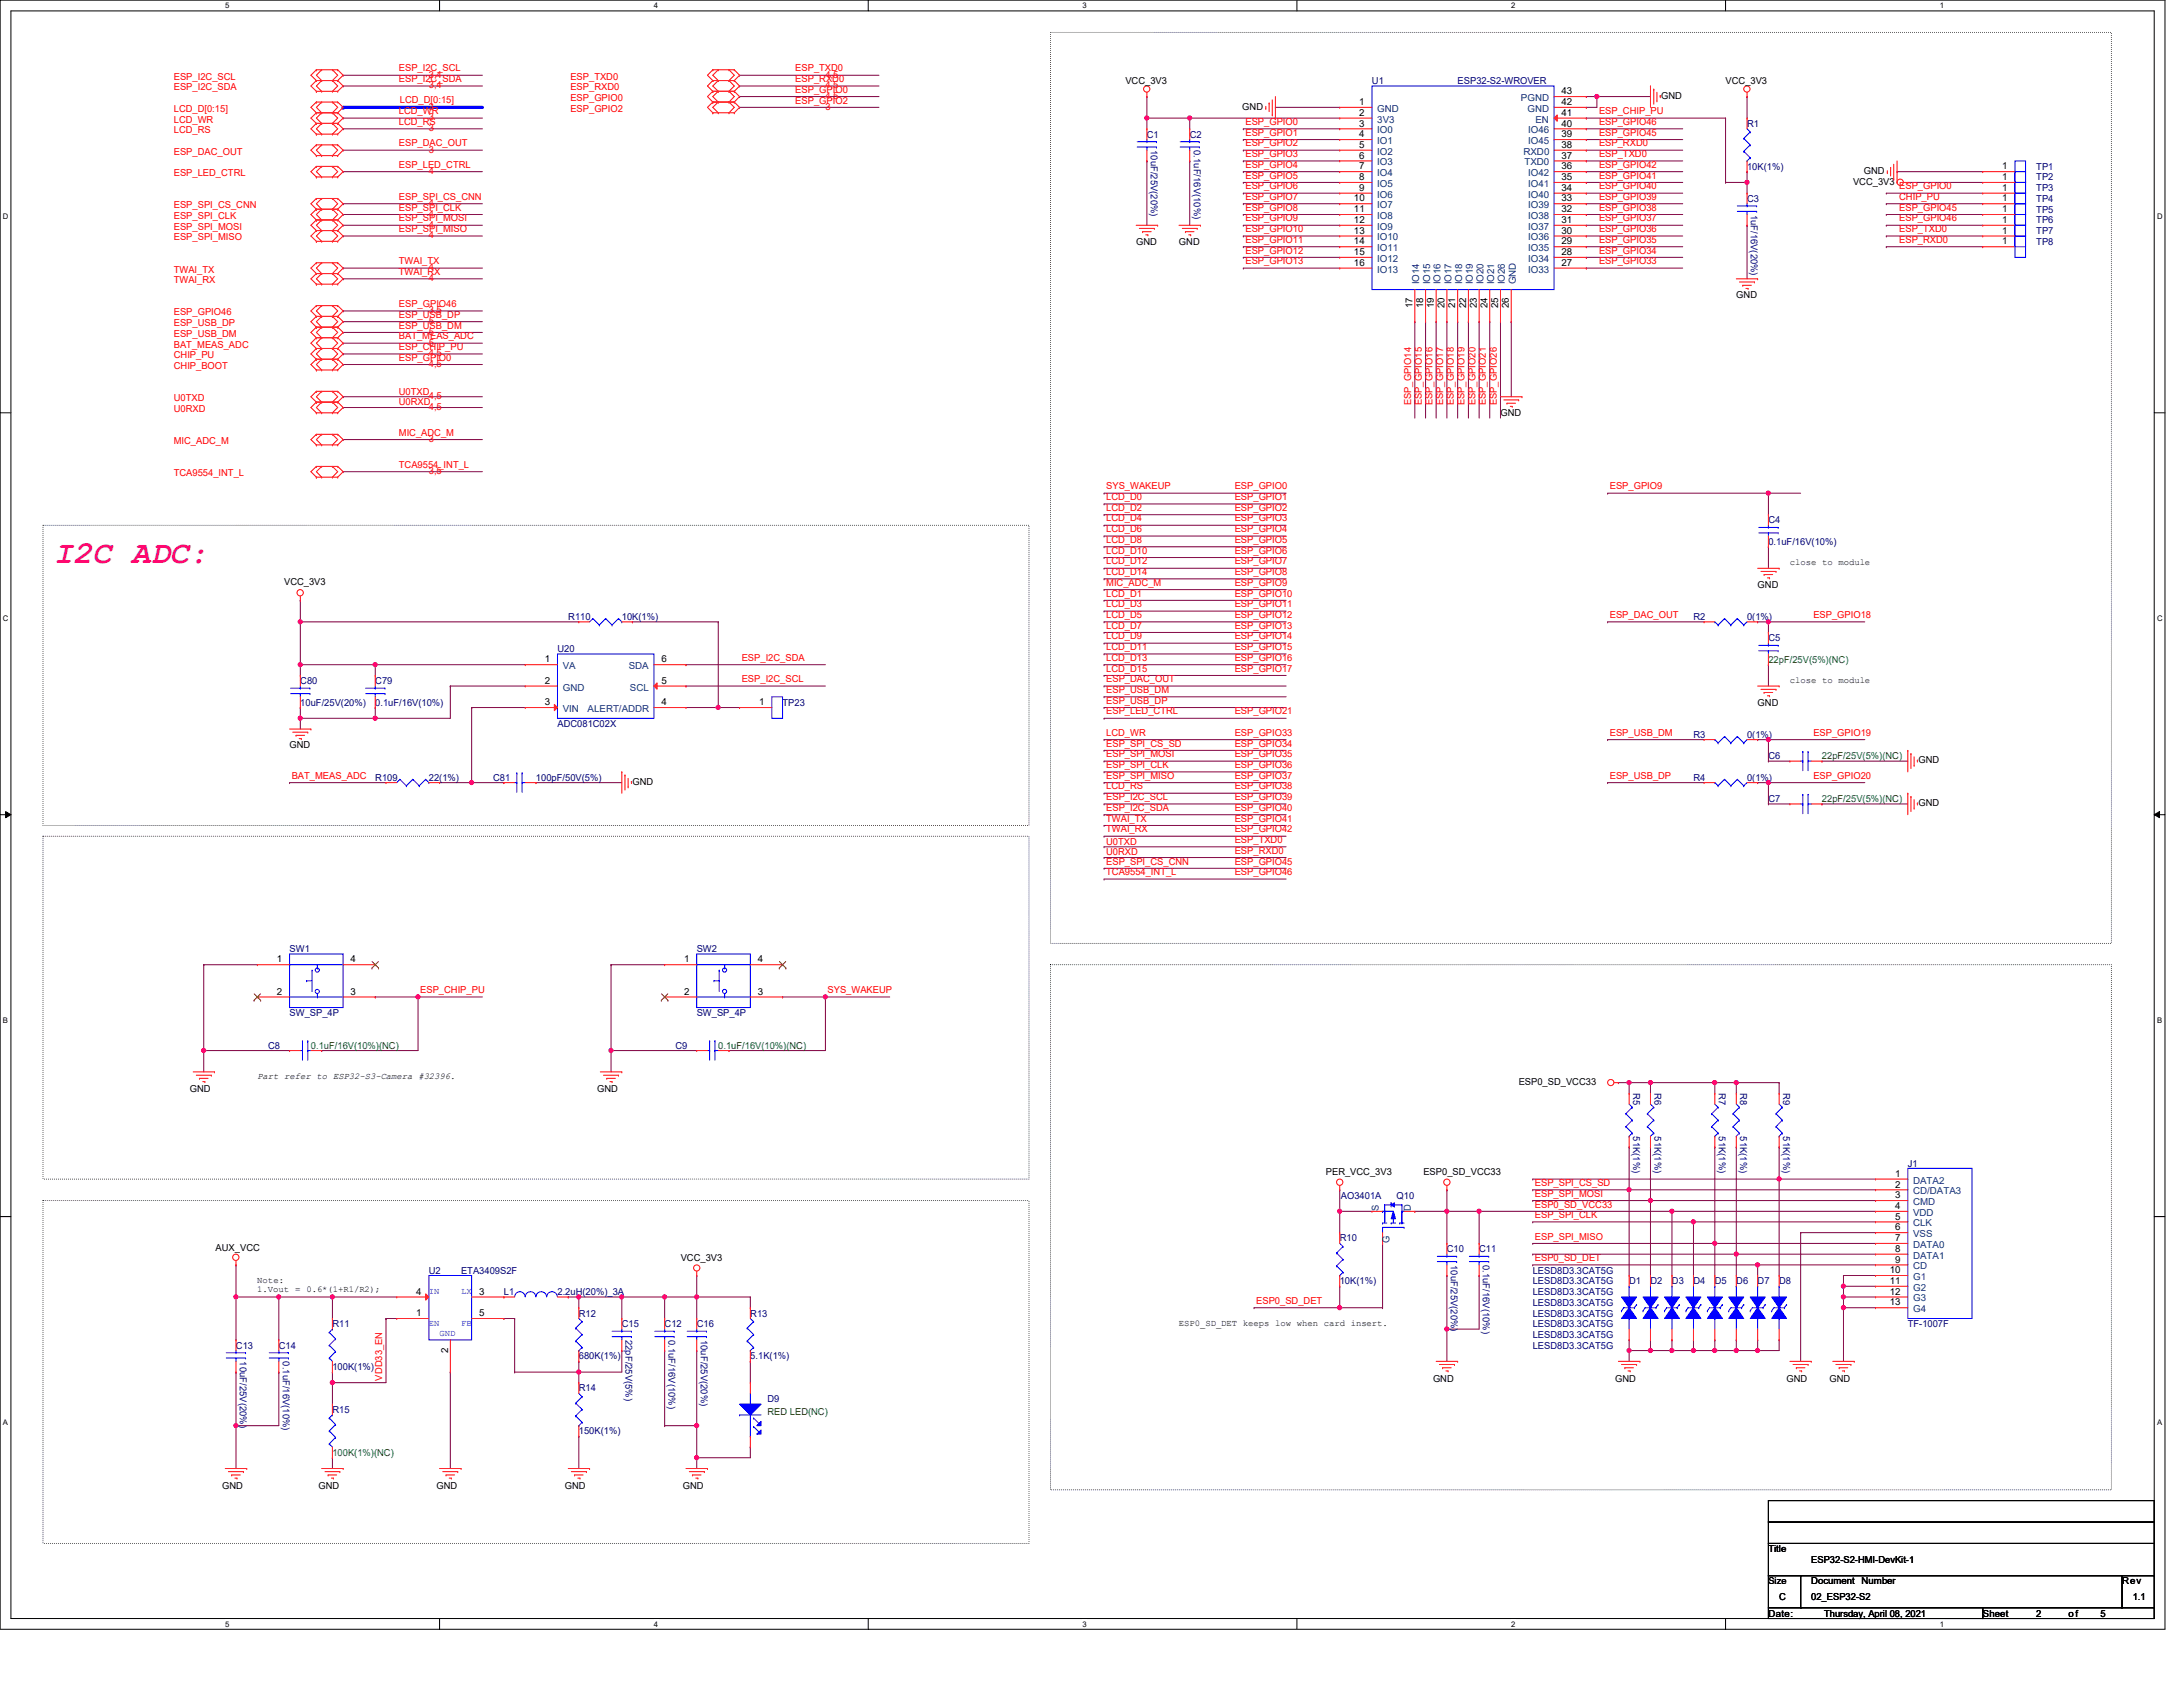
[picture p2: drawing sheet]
<svg xmlns="http://www.w3.org/2000/svg" width="559mm" height="432mm" viewBox="0 0 559 432" stroke-linecap="round" stroke-linejoin="round" font-family="sans-serif">
<defs><g id="words">
<text font-size="8.2" fill="#f0f" x="13.8" y="144.1">I2C ADC:</text>
<g font-size="2.5" fill="#f00">
<text x="44.5" y="20.4">ESP_I2C_SCL</text>
<text x="44.5" y="23.2">ESP_I2C_SDA</text>
<text x="102.1" y="18.3">ESP_I2C_SCL</text>
<text x="102.1" y="21">ESP_I2C_SDA</text>
<text x="109.8" y="19.9">3,4</text>
<text x="109.8" y="22.6">3,4</text>
<text x="146" y="20.4">ESP_TXD0</text>
<text x="146" y="23.2">ESP_RXD0</text>
<text x="203.6" y="18.3">ESP_TXD0</text>
<text x="203.6" y="21">ESP_RXD0</text>
<text x="203.6" y="23.7">ESP_GPIO0</text>
<text x="211.3" y="19.9">4,5</text>
<text x="211.3" y="22.6">4,5</text>
<text x="44.5" y="28.6">LCD_D[0:15]</text>
<text x="102.1" y="29.3">LCD_WR</text>
<text x="102.4" y="26.2">LCD_D[0:15]</text>
<text x="109.8" y="28.1">3</text>
<text x="146" y="25.9">ESP_GPIO0</text>
<text x="146" y="28.6">ESP_GPIO2</text>
<text x="203.6" y="26.5">ESP_GPIO2</text>
<text x="211.3" y="25.4">4,5</text>
<text x="211.3" y="28.1">3</text>
<text x="409.3" y="29.3">ESP_CHIP_PU</text>
<text x="44.5" y="31.4">LCD_WR</text>
<text x="44.5" y="34.1">LCD_RS</text>
<text x="102.1" y="32">LCD_RS</text>
<text x="109.8" y="30.8">3</text>
<text x="109.8" y="33.6">3</text>
<text x="318.8" y="32">ESP_GPIO0</text>
<text x="318.8" y="34.8">ESP_GPIO1</text>
<text x="409.3" y="32">ESP_GPIO46</text>
<text x="409.3" y="34.8">ESP_GPIO45</text>
<text x="44.5" y="39.6">ESP_DAC_OUT</text>
<text x="102.1" y="37.5">ESP_DAC_OUT</text>
<text x="109.8" y="39.1">3</text>
<text x="318.8" y="37.5">ESP_GPIO2</text>
<text x="318.8" y="40.2">ESP_GPIO3</text>
<text x="409.3" y="37.5">ESP_RXD0</text>
<text x="409.3" y="40.2">ESP_TXD0</text>
<text x="44.5" y="45.1">ESP_LED_CTRL</text>
<text x="102.1" y="43">ESP_LED_CTRL</text>
<text x="109.8" y="44.5">4</text>
<text x="318.8" y="43">ESP_GPIO4</text>
<text x="318.8" y="45.7">ESP_GPIO5</text>
<text x="409.3" y="43">ESP_GPIO42</text>
<text x="409.3" y="45.7">ESP_GPIO41</text>
<text x="44.5" y="53.3">ESP_SPI_CS_CNN</text>
<text x="102.1" y="51.2">ESP_SPI_CS_CNN</text>
<text x="102.1" y="53.9">ESP_SPI_CLK</text>
<text x="109.8" y="52.8">4</text>
<text x="318.8" y="48.5">ESP_GPIO6</text>
<text x="318.8" y="51.2">ESP_GPIO7</text>
<text x="318.8" y="53.9">ESP_GPIO8</text>
<text x="409.3" y="48.5">ESP_GPIO40</text>
<text x="409.3" y="51.2">ESP_GPIO39</text>
<text x="409.3" y="53.9">ESP_GPIO38</text>
<text x="486.2" y="48.5">ESP_GPIO0</text>
<text x="486.2" y="51.2">CHIP_PU</text>
<text x="486.2" y="53.9">ESP_GPIO45</text>
<text x="44.5" y="56">ESP_SPI_CLK</text>
<text x="44.5" y="58.8">ESP_SPI_MOSI</text>
<text x="102.1" y="56.7">ESP_SPI_MOSI</text>
<text x="102.1" y="59.4">ESP_SPI_MISO</text>
<text x="109.8" y="55.5">4</text>
<text x="109.8" y="58.3">4</text>
<text x="318.8" y="56.7">ESP_GPIO9</text>
<text x="318.8" y="59.4">ESP_GPIO10</text>
<text x="409.3" y="56.7">ESP_GPIO37</text>
<text x="409.3" y="59.4">ESP_GPIO36</text>
<text x="486.2" y="56.7">ESP_GPIO46</text>
<text x="486.2" y="59.4">ESP_TXD0</text>
<text x="44.5" y="61.6">ESP_SPI_MISO</text>
<text x="109.8" y="61">4</text>
<text x="318.8" y="62.2">ESP_GPIO11</text>
<text x="318.8" y="64.9">ESP_GPIO12</text>
<text x="409.3" y="62.2">ESP_GPIO35</text>
<text x="409.3" y="64.9">ESP_GPIO34</text>
<text x="486.2" y="62.2">ESP_RXD0</text>
<text x="44.5" y="69.8">TWAI_TX</text>
<text x="102.1" y="67.6">TWAI_TX</text>
<text x="102.1" y="70.4">TWAI_RX</text>
<text x="109.8" y="69.2">4</text>
<text x="109.8" y="72">4</text>
<text x="318.8" y="67.6">ESP_GPIO13</text>
<text x="409.3" y="67.6">ESP_GPIO33</text>
<text x="44.5" y="72.5">TWAI_RX</text>
<text x="44.5" y="83.5">ESP_USB_DP</text>
<text x="44.5" y="80.7">ESP_GPIO46</text>
<text x="102.1" y="81.4">ESP_USB_DP</text>
<text x="102.1" y="78.6">ESP_GPIO46</text>
<text x="109.8" y="82.9">5</text>
<text x="109.8" y="80.2">3,5</text>
<text x="44.5" y="86.2">ESP_USB_DM</text>
<text x="44.5" y="89">BAT_MEAS_ADC</text>
<text x="102.1" y="84.1">ESP_USB_DM</text>
<text x="102.1" y="86.9">BAT_MEAS_ADC</text>
<text x="102.1" y="89.6">ESP_CHIP_PU</text>
<text x="109.8" y="85.7">5</text>
<text x="109.8" y="88.4">5</text>
<text x="44.5" y="91.7">CHIP_PU</text>
<text x="44.5" y="94.4">CHIP_BOOT</text>
<text x="102.1" y="92.3">ESP_GPIO0</text>
<text x="109.8" y="91.2">4,5</text>
<text x="109.8" y="93.9">4,5</text>
<text x="102.1" y="101">U0TXD</text>
<text x="44.5" y="105.5">U0RXD</text>
<text x="44.5" y="102.7">U0TXD</text>
<text x="102.1" y="103.8">U0RXD</text>
<text x="109.8" y="104.9">4,5</text>
<text x="109.8" y="102.2">4,5</text>
<text x="361.2" y="103.8" transform="rotate(-90 361.2 103.8)">ESP_GPIO14</text>
<text x="363.9" y="103.8" transform="rotate(-90 363.9 103.8)">ESP_GPIO15</text>
<text x="366.6" y="103.8" transform="rotate(-90 366.6 103.8)">ESP_GPIO16</text>
<text x="369.4" y="103.8" transform="rotate(-90 369.4 103.8)">ESP_GPIO17</text>
<text x="372.2" y="103.8" transform="rotate(-90 372.2 103.8)">ESP_GPIO18</text>
<text x="374.9" y="103.8" transform="rotate(-90 374.9 103.8)">ESP_GPIO19</text>
<text x="377.7" y="103.8" transform="rotate(-90 377.7 103.8)">ESP_GPIO20</text>
<text x="380.4" y="103.8" transform="rotate(-90 380.4 103.8)">ESP_GPIO21</text>
<text x="383.1" y="103.8" transform="rotate(-90 383.1 103.8)">ESP_GPIO26</text>
<text x="44.5" y="113.7">MIC_ADC_M</text>
<text x="102.1" y="111.5">MIC_ADC_M</text>
<text x="109.8" y="113.1">3</text>
<text x="102.1" y="119.8">TCA9554_INT_L</text>
<text x="44.5" y="121.9">TCA9554_INT_L</text>
<text x="109.8" y="121.4">3,5</text>
<text x="283.2" y="125.3">SYS_WAKEUP</text>
<text x="316.1" y="125.3">ESP_GPIO0</text>
<text x="412.1" y="125.3">ESP_GPIO9</text>
<text x="283.2" y="128">LCD_D0</text>
<text x="283.2" y="130.8">LCD_D2</text>
<text x="316.1" y="128">ESP_GPIO1</text>
<text x="316.1" y="130.8">ESP_GPIO2</text>
<text x="283.2" y="133.5">LCD_D4</text>
<text x="283.2" y="136.2">LCD_D6</text>
<text x="316.1" y="133.5">ESP_GPIO3</text>
<text x="316.1" y="136.2">ESP_GPIO4</text>
<text x="283.2" y="139">LCD_D8</text>
<text x="283.2" y="141.7">LCD_D10</text>
<text x="316.1" y="139">ESP_GPIO5</text>
<text x="316.1" y="141.7">ESP_GPIO6</text>
<text x="283.2" y="144.5">LCD_D12</text>
<text x="283.2" y="147.2">LCD_D14</text>
<text x="283.2" y="149.9">MIC_ADC_M</text>
<text x="316.1" y="144.5">ESP_GPIO7</text>
<text x="316.1" y="147.2">ESP_GPIO8</text>
<text x="316.1" y="149.9">ESP_GPIO9</text>
<text x="283.2" y="152.7">LCD_D1</text>
<text x="283.2" y="155.4">LCD_D3</text>
<text x="316.1" y="152.7">ESP_GPIO10</text>
<text x="316.1" y="155.4">ESP_GPIO11</text>
<text x="283.2" y="158.2">LCD_D5</text>
<text x="283.2" y="160.9">LCD_D7</text>
<text x="316.1" y="158.2">ESP_GPIO12</text>
<text x="316.1" y="160.9">ESP_GPIO13</text>
<text x="412.1" y="158.2">ESP_DAC_OUT</text>
<text x="464.2" y="158.2">ESP_GPIO18</text>
<text x="283.2" y="166.4">LCD_D11</text>
<text x="283.2" y="163.7">LCD_D9</text>
<text x="316.1" y="166.4">ESP_GPIO15</text>
<text x="316.1" y="163.7">ESP_GPIO14</text>
<text x="189.9" y="169.2">ESP_I2C_SDA</text>
<text x="283.2" y="169.2">LCD_D13</text>
<text x="283.2" y="171.9">LCD_D15</text>
<text x="316.1" y="169.2">ESP_GPIO16</text>
<text x="316.1" y="171.9">ESP_GPIO17</text>
<text x="189.9" y="174.6">ESP_I2C_SCL</text>
<text x="283.2" y="174.6">ESP_DAC_OUT</text>
<text x="283.2" y="177.4">ESP_USB_DM</text>
<text x="283.2" y="182.9">ESP_LED_CTRL</text>
<text x="283.2" y="180.1">ESP_USB_DP</text>
<text x="316.1" y="182.9">ESP_GPIO21</text>
<text x="283.2" y="188.3">LCD_WR</text>
<text x="283.2" y="191.1">ESP_SPI_CS_SD</text>
<text x="316.1" y="188.3">ESP_GPIO33</text>
<text x="316.1" y="191.1">ESP_GPIO34</text>
<text x="412.1" y="188.3">ESP_USB_DM</text>
<text x="464.2" y="188.3">ESP_GPIO19</text>
<text x="283.2" y="193.8">ESP_SPI_MOSI</text>
<text x="283.2" y="196.6">ESP_SPI_CLK</text>
<text x="316.1" y="193.8">ESP_GPIO35</text>
<text x="316.1" y="196.6">ESP_GPIO36</text>
<text x="74.7" y="199.3">BAT_MEAS_ADC</text>
<text x="283.2" y="199.3">ESP_SPI_MISO</text>
<text x="283.2" y="202.1">LCD_RS</text>
<text x="316.1" y="199.3">ESP_GPIO37</text>
<text x="316.1" y="202.1">ESP_GPIO38</text>
<text x="412.1" y="199.3">ESP_USB_DP</text>
<text x="464.2" y="199.3">ESP_GPIO20</text>
<text x="283.2" y="204.8">ESP_I2C_SCL</text>
<text x="283.2" y="207.6">ESP_I2C_SDA</text>
<text x="316.1" y="204.8">ESP_GPIO39</text>
<text x="316.1" y="207.6">ESP_GPIO40</text>
<text x="283.2" y="210.3">TWAI_TX</text>
<text x="283.2" y="213.1">TWAI_RX</text>
<text x="316.1" y="210.3">ESP_GPIO41</text>
<text x="316.1" y="213.1">ESP_GPIO42</text>
<text x="316.1" y="215.8">ESP_TXD0</text>
<text x="283.2" y="216.2">U0TXD</text>
<text x="283.2" y="218.9">U0RXD</text>
<text x="283.2" y="221.3">ESP_SPI_CS_CNN</text>
<text x="316.1" y="218.5">ESP_RXD0</text>
<text x="316.1" y="221.3">ESP_GPIO45</text>
<text x="283.2" y="224">TCA9554_INT_L</text>
<text x="316.1" y="224">ESP_GPIO46</text>
<text x="107.6" y="254.2">ESP_CHIP_PU</text>
<text x="211.8" y="254.2">SYS_WAKEUP</text>
<text x="392.9" y="303.6">ESP_SPI_CS_SD</text>
<text x="392.9" y="306.3">ESP_SPI_MOSI</text>
<text x="392.9" y="311.8">ESP_SPI_CLK</text>
<text x="392.9" y="309.1">ESP0_SD_VCC33</text>
<text x="392.9" y="317.3">ESP_SPI_MISO</text>
<text x="392.9" y="322.8">ESP0_SD_DET</text>
<text x="321.6" y="333.8">ESP0_SD_DET</text>
<text x="97.8" y="353.4" transform="rotate(-90 97.8 353.4)">VDD33_EN</text>
</g>
<g font-size="2.5">
<text x="288.1" y="21.5">VCC_3V3</text>
<text x="441.7" y="21.5">VCC_3V3</text>
<text x="318" y="28.1">GND</text>
<text x="347.9" y="26.9">1</text>
<text x="347.9" y="29.6">2</text>
<text x="399.7" y="26.9">42</text>
<text x="399.7" y="24.1">43</text>
<text x="399.7" y="29.6">41</text>
<text x="425.2" y="25.4">GND</text>
<text x="347.9" y="32.4">3</text>
<text x="347.9" y="35.1">4</text>
<text x="399.7" y="35.1">39</text>
<text x="399.7" y="32.4">40</text>
<text x="347.9" y="37.8">5</text>
<text x="347.9" y="40.6">6</text>
<text x="399.7" y="37.8">38</text>
<text x="399.7" y="40.6">37</text>
<text x="347.9" y="43.3">7</text>
<text x="347.9" y="46.1">8</text>
<text x="399.7" y="43.3">36</text>
<text x="399.7" y="46.1">35</text>
<text x="474.3" y="47.3">VCC_3V3</text>
<text x="477.1" y="44.5">GND</text>
<text x="512.5" y="43.3">1</text>
<text x="512.5" y="46.1">1</text>
<text x="346.6" y="51.6">10</text>
<text x="347.9" y="48.9">9</text>
<text x="399.7" y="48.9">34</text>
<text x="399.7" y="51.6">33</text>
<text x="512.5" y="51.6">1</text>
<text x="512.5" y="48.9">1</text>
<text x="346.6" y="54.3">11</text>
<text x="346.6" y="57.1">12</text>
<text x="346.6" y="59.8">13</text>
<text x="399.7" y="54.3">32</text>
<text x="399.7" y="57.1">31</text>
<text x="399.7" y="59.8">30</text>
<text x="512.5" y="57.1">1</text>
<text x="512.5" y="54.3">1</text>
<text x="512.5" y="59.8">1</text>
<text x="290.8" y="62.7">GND</text>
<text x="301.8" y="62.7">GND</text>
<text x="346.6" y="62.6">14</text>
<text x="346.6" y="65.3">15</text>
<text x="399.7" y="62.6">29</text>
<text x="399.7" y="65.3">28</text>
<text x="512.5" y="62.6">1</text>
<text x="346.6" y="68">16</text>
<text x="399.7" y="68">27</text>
<text x="444.5" y="76.4">GND</text>
<text x="361.6" y="78.8" transform="rotate(-90 361.6 78.8)">17</text>
<text x="364.3" y="78.8" transform="rotate(-90 364.3 78.8)">18</text>
<text x="367" y="78.8" transform="rotate(-90 367 78.8)">19</text>
<text x="369.8" y="78.8" transform="rotate(-90 369.8 78.8)">20</text>
<text x="372.5" y="78.8" transform="rotate(-90 372.5 78.8)">21</text>
<text x="375.3" y="78.8" transform="rotate(-90 375.3 78.8)">22</text>
<text x="378" y="78.8" transform="rotate(-90 378 78.8)">23</text>
<text x="380.7" y="78.8" transform="rotate(-90 380.7 78.8)">24</text>
<text x="383.5" y="78.8" transform="rotate(-90 383.5 78.8)">25</text>
<text x="386.2" y="78.8" transform="rotate(-90 386.2 78.8)">26</text>
<text x="384.1" y="106.6">GND</text>
<text x="72.7" y="149.9">VCC_3V3</text>
<text x="449.9" y="150.4">GND</text>
<text x="139.4" y="169.5">1</text>
<text x="169.3" y="169.5">6</text>
<text x="139.4" y="175">2</text>
<text x="169.3" y="175">5</text>
<text x="139.4" y="180.5">3</text>
<text x="169.3" y="180.5">4</text>
<text x="194.3" y="180.5">1</text>
<text x="449.9" y="180.6">GND</text>
<text x="74.1" y="191.6">GND</text>
<text x="491.1" y="195.4">GND</text>
<text x="161.9" y="200.9">GND</text>
<text x="491.1" y="206.4">GND</text>
<text x="70.9" y="246.3">1</text>
<text x="89.7" y="246.3">4</text>
<text x="175.1" y="246.3">1</text>
<text x="194" y="246.3">4</text>
<text x="70.9" y="254.6">2</text>
<text x="89.7" y="254.6">3</text>
<text x="175.1" y="254.6">2</text>
<text x="194" y="254.6">3</text>
<text x="48.6" y="279.6">GND</text>
<text x="152.9" y="279.6">GND</text>
<text x="388.7" y="277.7">ESP0_SD_VCC33</text>
<text x="339.4" y="300.7">PER_VCC_3V3</text>
<text x="364.4" y="300.7">ESP0_SD_VCC33</text>
<text x="485.1" y="304">2</text>
<text x="485.1" y="301.2">1</text>
<text x="485.1" y="306.7">3</text>
<text x="485.1" y="309.5">4</text>
<text x="485.1" y="312.2">5</text>
<text x="485.1" y="314.9">6</text>
<text x="485.1" y="317.7">7</text>
<text x="55.2" y="320.3">AUX_VCC</text>
<text x="174.2" y="322.7">VCC_3V3</text>
<text x="485.1" y="320.4">8</text>
<text x="485.1" y="323.2">9</text>
<text x="483.7" y="325.9">10</text>
<text x="483.7" y="328.6">11</text>
<text x="106.5" y="331.4">4</text>
<text x="122.6" y="331.4">3</text>
<text x="483.7" y="331.4">12</text>
<text x="483.7" y="334.1">13</text>
<text x="106.5" y="336.9">1</text>
<text x="122.6" y="336.9">5</text>
<text x="114.7" y="346.2" transform="rotate(-90 114.7 346.2)">2</text>
<text x="366.8" y="353.7">GND</text>
<text x="413.5" y="353.7">GND</text>
<text x="457.3" y="353.7">GND</text>
<text x="468.3" y="353.7">GND</text>
<text x="56.9" y="381.1">GND</text>
<text x="81.5" y="381.1">GND</text>
<text x="111.7" y="381.1">GND</text>
<text x="144.6" y="381.1">GND</text>
<text x="174.8" y="381.1">GND</text>
<text x="452.7" y="397.3">Title</text>
<text x="463.6" y="400">ESP32-S2-HMI-DevKit-1</text>
<text x="463.6" y="405.6">Document</text>
<text x="476.5" y="405.6">Number</text>
<text x="543.2" y="405.6">Rev</text>
<text x="452.7" y="413.8">Date:</text>
<text x="455.4" y="409.4">C</text>
<text x="463.6" y="409.4">02_ESP32-S2</text>
<text x="466.9" y="413.8">Thursday, April 08, 2021</text>
<text x="507.5" y="413.8">Sheet</text>
<text x="521.3" y="413.8">2</text>
<text x="529.5" y="413.8">of</text>
<text x="537.7" y="413.8">5</text>
<text x="545.9" y="409.4">1.1</text>
</g>
<g font-size="2.5" fill="#000080">
<text x="351.2" y="21.5">U1</text>
<text x="373.1" y="21.5">ESP32-S2-WROVER</text>
<text x="293.6" y="35.2">C1</text>
<text x="304.5" y="35.2">C2</text>
<text x="447.2" y="32.5">R1</text>
<text x="294.6" y="38.4" transform="rotate(90 294.6 38.4)">10uF/25V(20%)</text>
<text x="305.6" y="38.4" transform="rotate(90 305.6 38.4)">0.1uF/16V(10%)</text>
<text x="447.2" y="43.4">10K(1%)</text>
<text x="521.3" y="43.4">TP1</text>
<text x="521.3" y="46.2">TP2</text>
<text x="447.2" y="51.7">C3</text>
<text x="521.3" y="51.7">TP4</text>
<text x="521.3" y="48.9">TP3</text>
<text x="448.2" y="54.9" transform="rotate(90 448.2 54.9)">1uF/16V(20%)</text>
<text x="521.3" y="57.1">TP6</text>
<text x="521.3" y="54.4">TP5</text>
<text x="521.3" y="59.9">TP7</text>
<text x="521.3" y="62.7">TP8</text>
<text x="452.7" y="134">C4</text>
<text x="452.7" y="139.4">0.1uF/16V(10%)</text>
<text x="145.5" y="158.7">R110</text>
<text x="159.2" y="158.7">10K(1%)</text>
<text x="433.5" y="158.7">R2</text>
<text x="447.2" y="158.7">0(1%)</text>
<text x="142.7" y="166.9">U20</text>
<text x="452.7" y="164.1">C5</text>
<text x="76.9" y="175.1">C80</text>
<text x="96.1" y="175.1">C79</text>
<text x="76.9" y="180.6">10uF/25V(20%)</text>
<text x="96.1" y="180.6">0.1uF/16V(10%)</text>
<text x="200.3" y="180.6">TP23</text>
<text x="142.7" y="186.1">ADC081C02X</text>
<text x="433.5" y="188.8">R3</text>
<text x="447.2" y="188.8">0(1%)</text>
<text x="452.7" y="194.3">C6</text>
<text x="96.1" y="199.8">R109</text>
<text x="109.8" y="199.8">22(1%)</text>
<text x="126.2" y="199.8">C81</text>
<text x="137.2" y="199.8">100pF/50V(5%)</text>
<text x="433.5" y="199.8">R4</text>
<text x="447.2" y="199.8">0(1%)</text>
<text x="452.7" y="205.3">C7</text>
<text x="74.1" y="243.7">SW1</text>
<text x="178.4" y="243.7">SW2</text>
<text x="74.1" y="260.1">SW_SP_4P</text>
<text x="178.4" y="260.1">SW_SP_4P</text>
<text x="68.6" y="268.4">C8</text>
<text x="172.9" y="268.4">C9</text>
<text x="418" y="279.9" transform="rotate(90 418 279.9)">R5</text>
<text x="423.5" y="279.9" transform="rotate(90 423.5 279.9)">R6</text>
<text x="440" y="279.9" transform="rotate(90 440 279.9)">R7</text>
<text x="445.5" y="279.9" transform="rotate(90 445.5 279.9)">R8</text>
<text x="456.4" y="279.9" transform="rotate(90 456.4 279.9)">R9</text>
<text x="418" y="290.8" transform="rotate(90 418 290.8)">51K(1%)</text>
<text x="423.5" y="290.8" transform="rotate(90 423.5 290.8)">51K(1%)</text>
<text x="440" y="290.8" transform="rotate(90 440 290.8)">51K(1%)</text>
<text x="445.5" y="290.8" transform="rotate(90 445.5 290.8)">51K(1%)</text>
<text x="456.4" y="290.8" transform="rotate(90 456.4 290.8)">51K(1%)</text>
<text x="488.4" y="298.6">J1</text>
<text x="343.2" y="306.8">AO3401A</text>
<text x="357.5" y="306.8">Q10</text>
<text x="342.9" y="317.8">R10</text>
<text x="370.4" y="320.5">C10</text>
<text x="371.4" y="323.8" transform="rotate(90 371.4 323.8)">10uF/25V(20%)</text>
<text x="378.6" y="320.5">C11</text>
<text x="379.6" y="323.8" transform="rotate(90 379.6 323.8)">0.1uF/16V(10%)</text>
<text x="109.8" y="326">U2</text>
<text x="118" y="326">ETA3409S2F</text>
<text x="342.9" y="328.7">10K(1%)</text>
<text x="392.3" y="328.7">LESD8D3.3CAT5G</text>
<text x="392.3" y="326">LESD8D3.3CAT5G</text>
<text x="417" y="328.7">D1</text>
<text x="422.5" y="328.7">D2</text>
<text x="428" y="328.7">D3</text>
<text x="433.5" y="328.7">D4</text>
<text x="439" y="328.7">D5</text>
<text x="444.5" y="328.7">D6</text>
<text x="449.9" y="328.7">D7</text>
<text x="455.4" y="328.7">D8</text>
<text x="129" y="331.5">L1</text>
<text x="142.7" y="331.5">2.2uH(20%)_3A</text>
<text x="392.3" y="331.5">LESD8D3.3CAT5G</text>
<text x="392.3" y="334.2">LESD8D3.3CAT5G</text>
<text x="85.1" y="339.7">R11</text>
<text x="148.2" y="337">R12</text>
<text x="159.2" y="339.7">C15</text>
<text x="170.1" y="339.7">C12</text>
<text x="178.4" y="339.7">C16</text>
<text x="192.1" y="337">R13</text>
<text x="392.3" y="337">LESD8D3.3CAT5G</text>
<text x="392.3" y="339.7">LESD8D3.3CAT5G</text>
<text x="488.4" y="339.7">TF-1007F</text>
<text x="60.4" y="345.2">C13</text>
<text x="71.4" y="345.2">C14</text>
<text x="148.2" y="347.9">680K(1%)</text>
<text x="160.1" y="342.9" transform="rotate(90 160.1 342.9)">22pF/25V(5%)</text>
<text x="171.2" y="342.9" transform="rotate(90 171.2 342.9)">0.1uF/16V(10%)</text>
<text x="179.4" y="342.9" transform="rotate(90 179.4 342.9)">10uF/25V(20%)</text>
<text x="192.1" y="347.9">5.1K(1%)</text>
<text x="392.3" y="342.4">LESD8D3.3CAT5G</text>
<text x="392.3" y="345.2">LESD8D3.3CAT5G</text>
<text x="61.4" y="348.4" transform="rotate(90 61.4 348.4)">10uF/25V(20%)</text>
<text x="72.4" y="348.4" transform="rotate(90 72.4 348.4)">0.1uF/16V(10%)</text>
<text x="85.1" y="350.7">100K(1%)</text>
<text x="148.2" y="356.2">R14</text>
<text x="196.5" y="358.9">D9</text>
<text x="85.1" y="361.7">R15</text>
<text x="148.2" y="367.2">150K(1%)</text>
</g>
<g font-size="2.5" fill="#004080">
<text x="352.6" y="28.6">GND</text>
<text x="389.3" y="25.9">PGND</text>
<text x="391" y="28.6">GND</text>
<text x="352.6" y="31.4">3V3</text>
<text x="352.6" y="34.1">IO0</text>
<text x="391.2" y="34.1">IO46</text>
<text x="393" y="31.4">EN</text>
<text x="352.6" y="36.9">IO1</text>
<text x="352.6" y="39.6">IO2</text>
<text x="390" y="39.6">RXD0</text>
<text x="391.2" y="36.9">IO45</text>
<text x="352.6" y="42.3">IO3</text>
<text x="352.6" y="45.1">IO4</text>
<text x="352.6" y="47.8">IO5</text>
<text x="390.2" y="42.3">TXD0</text>
<text x="391.2" y="45.1">IO42</text>
<text x="391.2" y="47.8">IO41</text>
<text x="352.6" y="50.6">IO6</text>
<text x="352.6" y="53.3">IO7</text>
<text x="391.2" y="50.6">IO40</text>
<text x="391.2" y="53.3">IO39</text>
<text x="352.6" y="56">IO8</text>
<text x="352.6" y="58.8">IO9</text>
<text x="391.2" y="56">IO38</text>
<text x="391.2" y="58.8">IO37</text>
<text x="352.6" y="61.6">IO10</text>
<text x="352.6" y="64.3">IO11</text>
<text x="391.2" y="61.6">IO36</text>
<text x="391.2" y="64.3">IO35</text>
<text x="352.6" y="67">IO12</text>
<text x="352.6" y="69.8">IO13</text>
<text x="391.2" y="67">IO34</text>
<text x="391.2" y="69.8">IO33</text>
<text x="363.3" y="72.8" transform="rotate(-90 363.3 72.8)">IO14</text>
<text x="366.1" y="72.8" transform="rotate(-90 366.1 72.8)">IO15</text>
<text x="368.8" y="72.8" transform="rotate(-90 368.8 72.8)">IO16</text>
<text x="371.5" y="72.8" transform="rotate(-90 371.5 72.8)">IO17</text>
<text x="374.3" y="72.8" transform="rotate(-90 374.3 72.8)">IO18</text>
<text x="377" y="72.8" transform="rotate(-90 377 72.8)">IO19</text>
<text x="379.8" y="72.8" transform="rotate(-90 379.8 72.8)">IO20</text>
<text x="382.5" y="72.8" transform="rotate(-90 382.5 72.8)">IO21</text>
<text x="385.2" y="72.8" transform="rotate(-90 385.2 72.8)">IO26</text>
<text x="388" y="72.8" transform="rotate(-90 388 72.8)">GND</text>
<text x="144.1" y="171.3">VA</text>
<text x="161" y="171.3">SDA</text>
<text x="144.1" y="176.7">GND</text>
<text x="161.2" y="176.7">SCL</text>
<text x="144.1" y="182.2">VIN</text>
<text x="150.4" y="182.2">ALERT/ADDR</text>
<text x="489.7" y="305.7">CD/DATA3</text>
<text x="489.7" y="302.9">DATA2</text>
<text x="352.9" y="310" transform="rotate(-90 352.9 310)">S</text>
<text x="361.1" y="310" transform="rotate(-90 361.1 310)">D</text>
<text x="489.7" y="308.4">CMD</text>
<text x="489.7" y="311.2">VDD</text>
<text x="489.7" y="313.9">CLK</text>
<text x="489.7" y="316.7">VSS</text>
<text x="355.6" y="318.3" transform="rotate(-90 355.6 318.3)">G</text>
<text x="489.7" y="319.4">DATA0</text>
<text x="489.7" y="322.2">DATA1</text>
<text x="489.7" y="324.9">CD</text>
<text x="489.7" y="327.6">G1</text>
<text x="489.7" y="330.4">G2</text>
<text x="489.7" y="333.1">G3</text>
<text x="489.7" y="335.9">G4</text>
</g>
<g font-size="2.5" fill="#008000">
<text x="452.7" y="169.6">22pF/25V(5%)(NC)</text>
<text x="466.4" y="194.3">22pF/25V(5%)(NC)</text>
<text x="466.4" y="205.3">22pF/25V(5%)(NC)</text>
<text x="79.6" y="268.4">0.1uF/16V(10%)(NC)</text>
<text x="183.9" y="268.4">0.1uF/16V(10%)(NC)</text>
<text x="196.5" y="362.2">RED LED(NC)</text>
<text x="85.1" y="372.6">100K(1%)(NC)</text>
</g>
<text font-size="2.4" x="452.7" y="405.5">Size</text>
<g font-size="2.3">
<text x="458.2" y="144.6">close to module</text>
<text x="458.2" y="174.8">close to module</text>
<text x="65.9" y="276.3">Part refer to ESP32-S3-Camera #32396.</text>
<text x="65.9" y="328.3">Note:</text>
<text x="65.9" y="330.6">1.Vout = 0.6*(1+R1/R2);</text>
<text x="301.8" y="339.3">ESP0_SD_DET keeps low when card insert.</text>
</g>
<g font-size="2.3" fill="#00f">
<text x="109.8" y="331.1">IN</text>
<text x="118" y="331.1">LX</text>
<text x="109.8" y="339.3">EN</text>
<text x="118" y="339.3">FB</text>
<text x="112.5" y="342.1">GND</text>
</g>
<g font-size="2">
<text x="57.7" y="2.1">5</text>
<text x="167.4" y="2.1">4</text>
<text x="277.1" y="2.1">3</text>
<text x="386.8" y="2.1">2</text>
<text x="496.6" y="2.1">1</text>
<text x=".8" y="56">D</text>
<text x="552.2" y="56">D</text>
<text x=".8" y="158.9">C</text>
<text x="552.2" y="158.9">C</text>
<text x=".8" y="261.7">B</text>
<text x="552.2" y="261.7">B</text>
<text x=".8" y="364.6">A</text>
<text x="552.2" y="364.6">A</text>
<text x="57.7" y="416.3">5</text>
<text x="167.4" y="416.3">4</text>
<text x="277.1" y="416.3">3</text>
<text x="386.8" y="416.3">2</text>
<text x="496.6" y="416.3">1</text>
</g>
</g></defs>
<path d="M0 0h554.2v417h-554.2zM2.8 2.8h548.6v411.5h-548.6z" fill="none" stroke="#000" stroke-width=".26"/>
<g fill="#fff">
<path d="M57.7 .3h1.1v2.2h-1.1z"/>
<path d="M57.7 414.6h1.1v2.2h-1.1z"/>
</g>
<path d="M112.5 0v2.8M112.5 414.3v2.7" fill="none" stroke="#000" stroke-width=".26"/>
<g fill="#fff">
<path d="M167.4 .3h1.1v2.2h-1.1z"/>
<path d="M167.4 414.6h1.1v2.2h-1.1z"/>
</g>
<path d="M222.2 0v2.8M222.2 414.3v2.7" fill="none" stroke="#000" stroke-width=".26"/>
<g fill="#fff">
<path d="M277.1 .3h1.1v2.2h-1.1z"/>
<path d="M277.1 414.6h1.1v2.2h-1.1z"/>
</g>
<path d="M332 0v2.8M332 414.3v2.7" fill="none" stroke="#000" stroke-width=".26"/>
<g fill="#fff">
<path d="M386.8 .3h1.1v2.2h-1.1z"/>
<path d="M386.8 414.6h1.1v2.2h-1.1z"/>
</g>
<path d="M441.7 0v2.8M441.7 414.3v2.7" fill="none" stroke="#000" stroke-width=".26"/>
<g fill="#fff">
<path d="M496.6 .3h1.1v2.2h-1.1z"/>
<path d="M496.6 414.6h1.1v2.2h-1.1z"/>
<path d="M.8 54.2h1.4v2.2h-1.4z"/>
<path d="M552.2 54.2h1.4v2.2h-1.4z"/>
<path d="M.8 157.1h1.4v2.2h-1.4z"/>
<path d="M552.2 157.1h1.4v2.2h-1.4z"/>
</g>
<path d="M0 105.7h2.8M551.4 105.7h2.8" fill="none" stroke="#000" stroke-width=".26"/>
<g fill="#fff">
<path d="M.8 260h1.3v2.2h-1.3z"/>
<path d="M552.2 260h1.3v2.2h-1.3z"/>
</g>
<path d="M0 208.5h2.8M1.4 207.7l1.4 .8-1.4 .8zM551.4 208.5l1.4-.8v1.6zM551.4 208.5h2.8" fill="none" stroke="#000" stroke-width=".26"/>
<path d="M1.4 207.7l1.4 .8-1.4 .8zM551.4 208.5l1.4-.8v1.6z" fill="#000"/>
<g fill="#fff">
<path d="M.8 362.8h1.3v2.2h-1.3z"/>
<path d="M552.2 362.8h1.3v2.2h-1.3z"/>
</g>
<path d="M0 311.4h2.8M551.4 311.4h2.8" fill="none" stroke="#000" stroke-width=".26"/>
<path d="M268.9 8.3h271.6v233.2h-271.6zM11 134.5h252.4v76.8h-252.4zM11 214h252.4v87.8h-252.4zM268.9 246.9h271.6v134.4h-271.6zM11 307.3h252.4v87.8h-252.4z" fill="none" stroke="#000" stroke-width=".26" stroke-dasharray="0 .5"/>
<path d="M293.6 24.7h.1M293.6 24.7v5.5" fill="none" stroke="#800040" stroke-width=".26"/>
<circle cx="293.6" cy="30.2" r=".54" fill="#f0f"/>
<circle cx="293.6" cy="30.2" r=".54" fill="none" stroke="#f0f" stroke-width=".26"/>
<path d="M293.6 30.2h.1M293.6 30.2v2.8M293.6 30.2h49.3M304.5 30.2h.1M304.5 30.2v2.8M293.6 41.2h.1M293.6 41.2v16.5M304.5 41.2h.1M304.5 41.2v16.5" fill="none" stroke="#800040" stroke-width=".26"/>
<circle cx="304.5" cy="30.2" r=".54" fill="#f0f"/>
<circle cx="304.5" cy="30.2" r=".54" fill="none" stroke="#f0f" stroke-width=".26"/>
<path d="M326.5 27.5h.1M326.5 27.5h16.4M447.2 43.9h.1M447.2 43.9v2.8" fill="none" stroke="#800040" stroke-width=".26"/>
<circle cx="447.2" cy="46.7" r=".54" fill="#f0f"/>
<circle cx="447.2" cy="46.7" r=".54" fill="none" stroke="#f0f" stroke-width=".26"/>
<g fill="none" stroke="#800040" stroke-width=".26">
<path d="M406.1 30.2h.1M406.1 24.7h.1M406.1 27.5h.1M406.1 30.2h35.6M406.1 24.7h16.4M408.8 24.7h.1M408.8 24.7v2.8h-2.7M441.7 30.2h.1M441.7 30.2v16.5M447.2 24.7h.1M447.2 24.7v5.5M441.7 46.7h.1"/>
<path d="M441.7 46.7h5.5M447.2 57.7h.1M447.2 46.7h.1M447.2 46.7v2.7M447.2 57.7v13.7"/>
</g>
<circle cx="408.7" cy="24.7" r=".54" fill="#f0f"/>
<circle cx="408.7" cy="24.7" r=".54" fill="none" stroke="#f0f" stroke-width=".26"/>
<g fill="none" stroke="#800040" stroke-width=".26">
<path d="M318.3 33h.1M318.3 35.7h.1M318.3 38.4h.1M318.3 33h24.6M318.3 35.7h24.6M318.3 38.4h24.6M406.1 33h.1M406.1 35.7h.1M406.1 38.4h.1M406.1 33h24.6M406.1 35.7h24.6M406.1 38.4h24.6"/>
<path d="M318.3 41.2h.1M318.3 43.9h.1M318.3 46.7h.1M318.3 49.4h.1M318.3 52.2h.1M318.3 54.9h.1M318.3 57.7h.1M318.3 41.2h24.6M318.3 43.9h24.6M318.3 46.7h24.6M318.3 49.4h24.6M318.3 52.2h24.6"/>
<path d="M318.3 54.9h24.6M318.3 57.7h24.6M406.1 41.2h.1M406.1 43.9h.1M406.1 46.7h.1M406.1 49.4h.1M406.1 52.2h.1M406.1 54.9h.1M406.1 57.7h.1M406.1 41.2h24.6M406.1 43.9h24.6M406.1 46.7h24.6"/>
<path d="M406.1 49.4h24.6M406.1 52.2h24.6M406.1 54.9h24.6M406.1 57.7h24.6M318.3 60.4h.1M318.3 63.2h.1M318.3 65.9h.1M318.3 68.6h.1M318.3 60.4h24.6M318.3 63.2h24.6M318.3 65.9h24.6M318.3 68.6h24.6"/>
<path d="M406.1 60.4h.1M406.1 63.2h.1M406.1 65.9h.1M406.1 68.6h.1M406.1 60.4h24.6M406.1 63.2h24.6M406.1 65.9h24.6M406.1 68.6h24.6M362.2 82.3h.1M362.2 82.3v24.7M364.9 82.3h.1M364.9 82.3v24.7"/>
<path d="M367.6 82.3h.1M367.6 82.3v24.7M370.4 82.3h.1M370.4 82.3v24.7M373.1 82.3h.1M373.1 82.3v24.7M375.9 82.3h.1M375.9 82.3v24.7M378.6 82.3h.1M378.6 82.3v24.7M381.3 82.3h.1M381.3 82.3v24.7"/>
<path d="M384.1 82.3h.1M384.1 82.3v24.7M386.8 82.3h.1M386.8 82.3v19.3M422.5 307.3h.1M422.5 307.3h57.6M439 345.7h.1M444.5 342.9h.1M444.5 345.7h.1M444.5 342.9v2.8M449.9 342.9h.1M449.9 342.9v2.8h-10.9"/>
</g>
<circle cx="444.4" cy="345.7" r=".54" fill="#f0f"/>
<circle cx="444.4" cy="345.7" r=".54" fill="none" stroke="#f0f" stroke-width=".26"/>
<path d="M449.9 345.7h.1M455.4 342.9h.1M455.4 342.9v2.8h-5.5" fill="none" stroke="#800040" stroke-width=".26"/>
<circle cx="449.9" cy="345.7" r=".54" fill="#f0f"/>
<circle cx="449.9" cy="345.7" r=".54" fill="none" stroke="#f0f" stroke-width=".26"/>
<path d="M422.5 293.6h.1M422.5 293.6v32.9M417 304.5h.1M417 304.5v22M422.5 307.3h.1M428 310h.1M428 310v16.5" fill="none" stroke="#800040" stroke-width=".26"/>
<circle cx="428" cy="310" r=".54" fill="#f0f"/>
<circle cx="428" cy="310" r=".54" fill="none" stroke="#f0f" stroke-width=".26"/>
<g fill="none" stroke="#800040" stroke-width=".26">
<path d="M414.3 277.1h.1M414.3 277.1h2.7M439 293.6h.1M439 293.6v32.9M444.5 293.6h.1M444.5 293.6v32.9M392.3 301.8h.1M392.3 301.8h63.1M428 310h.1M428 310h52.1M433.5 312.8h.1M433.5 312.8v13.7"/>
<path d="M433.5 312.8h46.6M439 318.3h.1M439 318.3h41.1M455.4 301.8h.1M455.4 301.8v24.7M444.5 321h.1M444.5 321h35.6M449.9 323.8h.1M449.9 323.8v2.7M449.9 323.8h30.2"/>
</g>
<circle cx="455.4" cy="301.8" r=".54" fill="#f0f"/>
<circle cx="455.4" cy="301.8" r=".54" fill="none" stroke="#f0f" stroke-width=".26"/>
<path d="M392.3 307.3h.1M392.3 307.3h30.2M471.9 326.5h.1M471.9 326.5v2.7M471.9 326.5h8.2" fill="none" stroke="#800040" stroke-width=".26"/>
<circle cx="422.5" cy="307.3" r=".54" fill="#f0f"/>
<circle cx="422.5" cy="307.3" r=".54" fill="none" stroke="#f0f" stroke-width=".26"/>
<path d="M362.2 310h.1M362.2 310h8.2M392.3 312.8h.1M392.3 312.8h41.2" fill="none" stroke="#800040" stroke-width=".26"/>
<circle cx="433.5" cy="312.7" r=".54" fill="#f0f"/>
<circle cx="433.5" cy="312.7" r=".54" fill="none" stroke="#f0f" stroke-width=".26"/>
<path d="M392.3 318.3h.1M392.3 318.3h46.7" fill="none" stroke="#800040" stroke-width=".26"/>
<circle cx="438.9" cy="318.2" r=".54" fill="#f0f"/>
<circle cx="438.9" cy="318.2" r=".54" fill="none" stroke="#f0f" stroke-width=".26"/>
<path d="M392.3 323.8h.1M392.3 323.8h57.6" fill="none" stroke="#800040" stroke-width=".26"/>
<circle cx="449.9" cy="323.7" r=".54" fill="#f0f"/>
<circle cx="449.9" cy="323.7" r=".54" fill="none" stroke="#f0f" stroke-width=".26"/>
<path d="M460.9 315.5h.1M460.9 315.5h19.2M460.9 315.5v32.9M439 342.9h.1M439 342.9v2.8" fill="none" stroke="#800040" stroke-width=".26"/>
<circle cx="438.9" cy="345.7" r=".54" fill="#f0f"/>
<circle cx="438.9" cy="345.7" r=".54" fill="none" stroke="#f0f" stroke-width=".26"/>
<path d="M433.5 342.9h.1M433.5 345.7h.1M433.5 342.9v2.8M433.5 345.7h5.5" fill="none" stroke="#800040" stroke-width=".26"/>
<circle cx="433.5" cy="345.7" r=".54" fill="#f0f"/>
<circle cx="433.5" cy="345.7" r=".54" fill="none" stroke="#f0f" stroke-width=".26"/>
<path d="M422.5 342.9h.1M422.5 345.7h.1M422.5 345.7h11M422.5 342.9v2.8M428 342.9h.1M428 345.7h.1M428 342.9v2.8" fill="none" stroke="#800040" stroke-width=".26"/>
<circle cx="428" cy="345.7" r=".54" fill="#f0f"/>
<circle cx="428" cy="345.7" r=".54" fill="none" stroke="#f0f" stroke-width=".26"/>
<path d="M417 342.9h.1M417 345.7h.1M417 342.9v2.8M417 345.7h5.5" fill="none" stroke="#800040" stroke-width=".26"/>
<circle cx="422.5" cy="345.7" r=".54" fill="#f0f"/>
<circle cx="422.5" cy="345.7" r=".54" fill="none" stroke="#f0f" stroke-width=".26"/>
<circle cx="417" cy="345.7" r=".54" fill="#f0f"/>
<circle cx="417" cy="345.7" r=".54" fill="none" stroke="#f0f" stroke-width=".26"/>
<path d="M439 277.1h.1M439 277.1v2.8M417 345.7h.1M417 345.7v2.7" fill="none" stroke="#800040" stroke-width=".26"/>
<circle cx="438.9" cy="277.1" r=".54" fill="#f0f"/>
<circle cx="438.9" cy="277.1" r=".54" fill="none" stroke="#f0f" stroke-width=".26"/>
<path d="M417 277.1h.1M417 277.1v2.8M417 277.1h5.5" fill="none" stroke="#800040" stroke-width=".26"/>
<circle cx="422.5" cy="277.1" r=".54" fill="#f0f"/>
<circle cx="422.5" cy="277.1" r=".54" fill="none" stroke="#f0f" stroke-width=".26"/>
<circle cx="417" cy="277.1" r=".54" fill="#f0f"/>
<circle cx="417" cy="277.1" r=".54" fill="none" stroke="#f0f" stroke-width=".26"/>
<path d="M422.5 277.1h.1M422.5 277.1v2.8M422.5 277.1h16.5M370.4 326.5h.1M370.4 326.5v21.9M378.6 326.5h.1M378.6 326.5v13.7h-8.2M370.4 340.2h.1" fill="none" stroke="#800040" stroke-width=".26"/>
<circle cx="370.3" cy="340.2" r=".54" fill="#f0f"/>
<circle cx="370.3" cy="340.2" r=".54" fill="none" stroke="#f0f" stroke-width=".26"/>
<path d="M378.6 310h.1M378.6 310v8.3" fill="none" stroke="#800040" stroke-width=".26"/>
<circle cx="378.6" cy="310" r=".54" fill="#f0f"/>
<circle cx="378.6" cy="310" r=".54" fill="none" stroke="#f0f" stroke-width=".26"/>
<path d="M370.4 310h.1M370.4 310v8.3M378.6 310h.1M378.6 310h49.4" fill="none" stroke="#800040" stroke-width=".26"/>
<circle cx="370.3" cy="310" r=".54" fill="#f0f"/>
<circle cx="370.3" cy="310" r=".54" fill="none" stroke="#f0f" stroke-width=".26"/>
<g fill="none" stroke="#800040" stroke-width=".26">
<path d="M342.9 304.5h.1M342.9 304.5v5.5M353.9 318.3v16.4M370.4 310h.1M370.4 304.5h.1M370.4 310h8.2M370.4 304.5v5.5M321 334.7h.1M321 334.7h32.9M342.9 329.2h.1M342.9 334.7h.1M342.9 329.2v5.5"/>
<path d="M353.9 334.7h.1"/>
</g>
<circle cx="342.9" cy="334.7" r=".54" fill="#f0f"/>
<circle cx="342.9" cy="334.7" r=".54" fill="none" stroke="#f0f" stroke-width=".26"/>
<path d="M342.9 310h.1M342.9 310v5.5" fill="none" stroke="#800040" stroke-width=".26"/>
<circle cx="342.9" cy="310" r=".54" fill="#f0f"/>
<circle cx="342.9" cy="310" r=".54" fill="none" stroke="#f0f" stroke-width=".26"/>
<path d="M417 293.6h.1M417 293.6v10.9M342.9 310h.1M342.9 310h8.3M417 304.5h.1M417 304.5h63.1" fill="none" stroke="#800040" stroke-width=".26"/>
<circle cx="417" cy="304.5" r=".54" fill="#f0f"/>
<circle cx="417" cy="304.5" r=".54" fill="none" stroke="#f0f" stroke-width=".26"/>
<path d="M439 277.1h.1M439 277.1h16.4M444.5 277.1h.1M444.5 277.1v2.8M455.4 277.1h.1M455.4 277.1v2.8" fill="none" stroke="#800040" stroke-width=".26"/>
<circle cx="444.4" cy="277.1" r=".54" fill="#f0f"/>
<circle cx="444.4" cy="277.1" r=".54" fill="none" stroke="#f0f" stroke-width=".26"/>
<path d="M392.3 321h.1M392.3 321h52.2" fill="none" stroke="#800040" stroke-width=".26"/>
<circle cx="444.4" cy="321" r=".54" fill="#f0f"/>
<circle cx="444.4" cy="321" r=".54" fill="none" stroke="#f0f" stroke-width=".26"/>
<path d="M455.4 293.6h.1M455.4 293.6v8.2M392.3 304.5h.1M392.3 304.5h24.7M455.4 301.8h.1M455.4 301.8h24.7M471.9 329.2h.1M471.9 329.2h8.2M471.9 329.2v2.8" fill="none" stroke="#800040" stroke-width=".26"/>
<circle cx="471.9" cy="332" r=".54" fill="#f0f"/>
<circle cx="471.9" cy="332" r=".54" fill="none" stroke="#f0f" stroke-width=".26"/>
<circle cx="471.9" cy="329.2" r=".54" fill="#f0f"/>
<circle cx="471.9" cy="329.2" r=".54" fill="none" stroke="#f0f" stroke-width=".26"/>
<path d="M471.9 332h.1M471.9 334.7h.1M471.9 332h8.2M471.9 332v16.4M471.9 334.7h8.2" fill="none" stroke="#800040" stroke-width=".26"/>
<circle cx="471.9" cy="334.7" r=".54" fill="#f0f"/>
<circle cx="471.9" cy="334.7" r=".54" fill="none" stroke="#f0f" stroke-width=".26"/>
<g fill="none" stroke="#800040" stroke-width=".26">
<path d="M282.6 126.2h.1M282.6 129h.1M282.6 131.7h.1M282.6 134.5h.1M282.6 137.2h.1M282.6 140h.1M282.6 126.2h46.6M282.6 129h46.6M282.6 131.7h46.6M282.6 134.5h46.6M282.6 137.2h46.6M282.6 140h46.6"/>
<path d="M282.6 142.7h.1M282.6 145.5h.1M282.6 148.2h.1M282.6 150.9h.1M282.6 153.7h.1M282.6 156.4h.1M282.6 159.2h.1M282.6 142.7h46.6M282.6 145.5h46.6M282.6 148.2h46.6M282.6 150.9h46.6M282.6 153.7h46.6"/>
<path d="M282.6 156.4h46.6M282.6 159.2h46.6M282.6 161.9h.1M282.6 167.4h.1M282.6 164.6h.1M282.6 170.1h.1M282.6 172.9h.1M282.6 175.6h.1M282.6 178.4h.1M282.6 161.9h46.6M282.6 167.4h46.6M282.6 164.6h46.6"/>
<path d="M282.6 170.1h46.6M282.6 172.9h46.6M282.6 175.6h46.6M282.6 178.4h46.6M282.6 181.1h.1M282.6 183.9h.1M282.6 189.3h.1M282.6 192.1h.1M282.6 194.8h.1M282.6 197.6h.1M282.6 181.1h46.6M282.6 183.9h46.6"/>
<path d="M282.6 189.3h46.6M282.6 192.1h46.6M282.6 194.8h46.6M282.6 197.6h46.6M282.6 200.3h.1M282.6 203h.1M282.6 205.8h.1M282.6 208.5h.1M282.6 211.3h.1M282.6 214h.1M282.6 216.7h.1M282.6 219.5h.1"/>
<path d="M282.6 200.3h46.6M282.6 203h46.6M282.6 205.8h46.6M282.6 208.5h46.6M282.6 211.3h46.6M282.6 214h46.6M282.6 216.7h46.6M282.6 219.5h46.6M282.6 222.2h.1M282.6 225h.1M282.6 222.2h46.6M282.6 225h46.6"/>
<path d="M60.4 332h.1M60.4 332h11M85.1 332h.1M85.1 332h16.5M85.1 332v5.5M131.7 337.5h.1M131.7 337.5v13.7M178.4 332h.1M178.4 332h13.7M192.1 332h.1M192.1 332v2.7M60.4 351.2h.1"/>
<path d="M60.4 351.2v13.7M131.7 351.2h.1M131.7 351.2h16.5M192.1 348.4h.1M192.1 348.4v5.5M178.4 373.1h.1M178.4 373.1v2.8M192.1 370.4h.1M192.1 370.4v2.7h-13.7"/>
</g>
<circle cx="148.1" cy="351.2" r=".54" fill="#f0f"/>
<circle cx="148.1" cy="351.2" r=".54" fill="none" stroke="#f0f" stroke-width=".26"/>
<path d="M129 337.5h.1M129 337.5h2.7M148.2 332h.1M148.2 332v2.7M148.2 348.4h.1M148.2 348.4v2.8" fill="none" stroke="#800040" stroke-width=".26"/>
<circle cx="148.1" cy="332" r=".54" fill="#f0f"/>
<circle cx="148.1" cy="332" r=".54" fill="none" stroke="#f0f" stroke-width=".26"/>
<path d="M145.5 332h.1M145.5 332h24.6M148.2 332h.1M159.2 332h.1M159.2 332v5.5M115.3 351.2h.1M115.3 351.2v24.7M159.2 345.7h.1M159.2 345.7v5.5" fill="none" stroke="#800040" stroke-width=".26"/>
<circle cx="159.1" cy="332" r=".54" fill="#f0f"/>
<circle cx="159.1" cy="332" r=".54" fill="none" stroke="#f0f" stroke-width=".26"/>
<path d="M178.4 332h.1M178.4 332v5.5M85.1 353.9h.1M85.1 353.9h13.7M148.2 351.2h.1M148.2 351.2v2.7M148.2 351.2h11M148.2 367.6h.1M148.2 367.6v8.3M178.4 364.9h.1M178.4 364.9v8.2" fill="none" stroke="#800040" stroke-width=".26"/>
<circle cx="178.3" cy="373.1" r=".54" fill="#f0f"/>
<circle cx="178.3" cy="373.1" r=".54" fill="none" stroke="#f0f" stroke-width=".26"/>
<circle cx="178.3" cy="364.9" r=".54" fill="#f0f"/>
<circle cx="178.3" cy="364.9" r=".54" fill="none" stroke="#f0f" stroke-width=".26"/>
<path d="M71.4 332h.1M71.4 332h13.7M178.4 345.7h.1M178.4 345.7v19.2" fill="none" stroke="#800040" stroke-width=".26"/>
<circle cx="85.1" cy="332" r=".54" fill="#f0f"/>
<circle cx="85.1" cy="332" r=".54" fill="none" stroke="#f0f" stroke-width=".26"/>
<circle cx="71.3" cy="332" r=".54" fill="#f0f"/>
<circle cx="71.3" cy="332" r=".54" fill="none" stroke="#f0f" stroke-width=".26"/>
<path d="M60.4 364.9h.1M60.4 364.9v11" fill="none" stroke="#800040" stroke-width=".26"/>
<circle cx="60.4" cy="364.9" r=".54" fill="#f0f"/>
<circle cx="60.4" cy="364.9" r=".54" fill="none" stroke="#f0f" stroke-width=".26"/>
<path d="M60.4 332h.1M60.4 332v10.9M178.4 326.5h.1M178.4 326.5v5.5M71.4 351.2h.1M71.4 351.2v13.7h-11M60.4 364.9h.1" fill="none" stroke="#800040" stroke-width=".26"/>
<circle cx="60.4" cy="332" r=".54" fill="#f0f"/>
<circle cx="60.4" cy="332" r=".54" fill="none" stroke="#f0f" stroke-width=".26"/>
<path d="M71.4 332h.1M71.4 332v10.9M98.8 337.5h.1M98.8 337.5v16.4M98.8 337.5h2.8M85.1 351.2h.1M85.1 353.9h.1M85.1 351.2v8.2M85.1 373.1h.1M85.1 373.1v2.8" fill="none" stroke="#800040" stroke-width=".26"/>
<circle cx="85.1" cy="353.9" r=".54" fill="#f0f"/>
<circle cx="85.1" cy="353.9" r=".54" fill="none" stroke="#f0f" stroke-width=".26"/>
<path d="M170.1 332h.1M170.1 332h8.3" fill="none" stroke="#800040" stroke-width=".26"/>
<circle cx="178.3" cy="332" r=".54" fill="#f0f"/>
<circle cx="178.3" cy="332" r=".54" fill="none" stroke="#f0f" stroke-width=".26"/>
<circle cx="170.1" cy="332" r=".54" fill="#f0f"/>
<circle cx="170.1" cy="332" r=".54" fill="none" stroke="#f0f" stroke-width=".26"/>
<path d="M52.2 246.9h.1M52.2 246.9v22M52.2 268.9h.1M52.2 268.9h21.9M60.4 323.8h.1M60.4 323.8v8.2M170.1 332h.1M170.1 332v5.5M170.1 345.7h.1M170.1 345.7v19.2M170.1 364.9h.1M170.1 364.9h8.3" fill="none" stroke="#800040" stroke-width=".26"/>
<circle cx="52.1" cy="268.9" r=".54" fill="#f0f"/>
<circle cx="52.1" cy="268.9" r=".54" fill="none" stroke="#f0f" stroke-width=".26"/>
<path d="M96.1 255.2h.1M96.1 255.2h10.9M107 255.2h.1M107 255.2v13.7h-24.7M52.2 268.9h.1M52.2 268.9v5.5M82.3 268.9h.1" fill="none" stroke="#800040" stroke-width=".26"/>
<circle cx="107" cy="255.2" r=".54" fill="#f0f"/>
<circle cx="107" cy="255.2" r=".54" fill="none" stroke="#f0f" stroke-width=".26"/>
<path d="M52.2 246.9h.1M52.2 246.9h13.7M107 255.2h.1M107 255.2h16.5M156.4 246.9h.1M156.4 246.9v22" fill="none" stroke="#800040" stroke-width=".26"/>
<circle cx="156.4" cy="268.9" r=".54" fill="#f0f"/>
<circle cx="156.4" cy="268.9" r=".54" fill="none" stroke="#f0f" stroke-width=".26"/>
<path d="M200.3 255.2h.1M200.3 255.2h11M156.4 268.9h.1M156.4 268.9h22M156.4 268.9v5.5" fill="none" stroke="#800040" stroke-width=".26"/>
<circle cx="211.3" cy="255.2" r=".54" fill="#f0f"/>
<circle cx="211.3" cy="255.2" r=".54" fill="none" stroke="#f0f" stroke-width=".26"/>
<path d="M87.8 19.3h.1M87.8 19.3h35.7M87.8 22h.1M87.8 22h35.7M156.4 246.9h.1M156.4 246.9h13.7M211.3 255.2h.1M211.3 255.2v13.7h-24.7M211.3 255.2h16.5M186.6 268.9h.1" fill="none" stroke="#800040" stroke-width=".26"/>
<path d="M87.8 27.5h35.7" fill="none" stroke="#00f" stroke-width=".8"/>
<circle cx="87.8" cy="27.5" r=".4" fill="#00f"/>
<path d="M411.5 126.2h.1M411.5 126.2h41.2" fill="none" stroke="#800040" stroke-width=".26"/>
<circle cx="452.6" cy="126.2" r=".54" fill="#f0f"/>
<circle cx="452.6" cy="126.2" r=".54" fill="none" stroke="#f0f" stroke-width=".26"/>
<g fill="none" stroke="#800040" stroke-width=".26">
<path d="M87.8 30.2h.1M87.8 33h.1M87.8 38.4h.1M87.8 30.2h35.7M87.8 33h35.7M87.8 38.4h35.7M87.8 43.9h.1M87.8 43.9h35.7M452.7 126.2h.1M452.7 140h.1M452.7 126.2v5.5M452.7 140v5.5"/>
<path d="M452.7 126.2h8.2M449.9 159.2h.1M449.9 159.2h27.5M452.7 159.2h.1M452.7 159.2v2.7M452.7 170.1h.1M452.7 170.1v5.5"/>
</g>
<circle cx="452.6" cy="159.1" r=".54" fill="#f0f"/>
<circle cx="452.6" cy="159.1" r=".54" fill="none" stroke="#f0f" stroke-width=".26"/>
<g fill="none" stroke="#800040" stroke-width=".26">
<path d="M87.8 52.2h.1M87.8 54.9h.1M87.8 57.7h.1M87.8 52.2h35.7M87.8 54.9h35.7M87.8 57.7h35.7M87.8 60.4h.1M87.8 68.6h.1M87.8 71.4h.1M87.8 60.4h35.7M87.8 68.6h35.7M87.8 71.4h35.7"/>
<path d="M87.8 82.3h.1M87.8 85.1h.1M87.8 87.8h.1M87.8 90.6h.1M87.8 93.3h.1M87.8 82.3h35.7M87.8 85.1h35.7M87.8 87.8h35.7M87.8 90.6h35.7M87.8 93.3h35.7M411.5 159.2h.1M411.5 159.2h24.7"/>
<path d="M449.9 189.3h.1M449.9 189.3h27.5M452.7 189.3h.1M452.7 189.3v5.5"/>
</g>
<circle cx="452.6" cy="189.3" r=".54" fill="#f0f"/>
<circle cx="452.6" cy="189.3" r=".54" fill="none" stroke="#f0f" stroke-width=".26"/>
<path d="M452.7 194.8h.1M452.7 194.8h5.5M466.4 194.8h.1M466.4 194.8h22M449.9 200.3h.1M449.9 200.3h27.5M452.7 200.3h.1M452.7 200.3v5.5" fill="none" stroke="#800040" stroke-width=".26"/>
<circle cx="452.6" cy="200.3" r=".54" fill="#f0f"/>
<circle cx="452.6" cy="200.3" r=".54" fill="none" stroke="#f0f" stroke-width=".26"/>
<g fill="none" stroke="#800040" stroke-width=".26">
<path d="M189.3 19.3h.1M189.3 19.3h35.7M189.3 22h.1M189.3 24.7h.1M189.3 27.5h.1M189.3 22h35.7M189.3 24.7h35.7M189.3 27.5h35.7M482.9 57.7h.1M482.9 49.4h.1M482.9 52.2h.1M482.9 54.9h.1"/>
<path d="M482.9 57.7h24.6M482.9 49.4h24.6M482.9 52.2h24.6M482.9 54.9h24.6M485.6 43.9h.1M485.6 43.9h21.9M488.4 46.7h.1M488.4 46.7h19.1M87.8 79.6h.1M87.8 79.6h35.7M482.9 60.4h.1M482.9 63.2h.1"/>
<path d="M482.9 60.4h24.6M482.9 63.2h24.6M87.8 101.6h.1M87.8 104.3h.1M87.8 112.5h.1M87.8 101.6h35.7M87.8 104.3h35.7M87.8 112.5h35.7M87.8 120.7h.1M87.8 120.7h35.7M175.6 175.6h.1M175.6 170.1h.1"/>
<path d="M175.6 175.6h35.7M175.6 170.1h35.7M76.9 181.1h.1M76.9 183.9h.1M76.9 181.1v5.5M96.1 181.1h.1M96.1 181.1v2.8h-19.2M411.5 189.3h.1M411.5 189.3h24.7M411.5 200.3h.1M411.5 200.3h24.7M452.7 205.8h.1"/>
<path d="M452.7 205.8h5.5M466.4 205.8h.1M466.4 205.8h22"/>
</g>
<circle cx="76.8" cy="183.8" r=".54" fill="#f0f"/>
<circle cx="76.8" cy="183.8" r=".54" fill="none" stroke="#f0f" stroke-width=".26"/>
<path d="M76.9 153.7h.1M76.9 153.7v5.5M76.9 170.1h.1M76.9 170.1h19.2M96.1 170.1h.1M96.1 170.1v2.8" fill="none" stroke="#800040" stroke-width=".26"/>
<circle cx="76.8" cy="170.1" r=".54" fill="#f0f"/>
<circle cx="76.8" cy="170.1" r=".54" fill="none" stroke="#f0f" stroke-width=".26"/>
<path d="M76.9 170.1h.1M76.9 170.1v2.8M96.1 170.1h.1M96.1 170.1h38.4" fill="none" stroke="#800040" stroke-width=".26"/>
<circle cx="96" cy="170.1" r=".54" fill="#f0f"/>
<circle cx="96" cy="170.1" r=".54" fill="none" stroke="#f0f" stroke-width=".26"/>
<path d="M115.3 175.6h.1M115.3 175.6h19.2M115.3 175.6v8.3h-19.2M96.1 183.9h.1" fill="none" stroke="#800040" stroke-width=".26"/>
<circle cx="96" cy="183.8" r=".54" fill="#f0f"/>
<circle cx="96" cy="183.8" r=".54" fill="none" stroke="#f0f" stroke-width=".26"/>
<path d="M120.7 181.1h.1M120.7 181.1h13.8M120.7 181.1v19.2M74.1 200.3h.1M74.1 200.3h24.7" fill="none" stroke="#800040" stroke-width=".26"/>
<circle cx="120.7" cy="200.3" r=".54" fill="#f0f"/>
<circle cx="120.7" cy="200.3" r=".54" fill="none" stroke="#f0f" stroke-width=".26"/>
<path d="M76.9 159.2h.1M76.9 159.2h71.3M112.5 200.3h8.2M120.7 200.3h.1" fill="none" stroke="#800040" stroke-width=".26"/>
<circle cx="76.8" cy="159.1" r=".54" fill="#f0f"/>
<circle cx="76.8" cy="159.1" r=".54" fill="none" stroke="#f0f" stroke-width=".26"/>
<path d="M76.9 159.2h.1M76.9 159.2v10.9M161.9 159.2h.1M161.9 159.2h22M183.9 159.2h.1M183.9 159.2v21.9M175.6 181.1h8.3M183.9 181.1h.1" fill="none" stroke="#800040" stroke-width=".26"/>
<circle cx="183.8" cy="181.1" r=".54" fill="#f0f"/>
<circle cx="183.8" cy="181.1" r=".54" fill="none" stroke="#f0f" stroke-width=".26"/>
<path d="M183.9 181.1h.1M183.9 181.1h5.4M120.7 200.3h8.3M129 200.3h.1M137.2 200.3h.1M137.2 200.3h22" fill="none" stroke="#800040" stroke-width=".26"/>
<g fill="none" stroke="#f00" stroke-width=".26">
<path d="M81 17.9h.1M81 17.9l-1.4 1.4 1.4 1.3M81 17.9h5.4M82.3 17.9h.1M82.3 17.9l-1.3 1.4 1.3 1.3M85.1 17.9h.1M85.1 17.9l1.3 1.4-1.3 1.3M86.4 17.9h.1M86.4 17.9l1.4 1.4-1.4 1.3M182.5 17.9h.1M182.5 17.9h5.5M182.5 17.9l-1.4 1.4 1.4 1.3"/>
<path d="M183.9 17.9h.1M183.9 17.9l-1.4 1.4 1.4 1.3M186.6 17.9h.1M186.6 17.9l1.4 1.4-1.4 1.3M188 17.9h.1M188 17.9l1.3 1.4-1.3 1.3M81 26.1h.1M81 28.9h.1M81 20.6h.1M81 23.4h.1M81 31.6h.1M81 34.3h.1"/>
<path d="M81 37.1h.1M81 39.8h.1M81 26.1l-1.4 1.4 1.4 1.4M81 26.1h5.4M81 28.9h5.4M81 20.6h5.4M81 20.6l-1.4 1.4 1.4 1.4M81 23.4h5.4M81 28.9l-1.4 1.3 1.4 1.4M81 31.6h5.4M81 31.6l-1.4 1.4 1.4 1.3M81 34.3h5.4"/>
<path d="M81 37.1l-1.4 1.3 1.4 1.4M81 37.1h5.4M81 39.8h5.4M82.3 28.9h.1M82.3 26.1h.1M82.3 20.6h.1M82.3 23.4h.1M82.3 31.6h.1M82.3 34.3h.1M82.3 39.8h.1M82.3 37.1h.1M82.3 26.1l-1.3 1.4 1.3 1.4"/>
<path d="M82.3 20.6l-1.3 1.4 1.3 1.4M82.3 28.9l-1.3 1.3 1.3 1.4M82.3 31.6l-1.3 1.4 1.3 1.3M82.3 37.1l-1.3 1.3 1.3 1.4M85.1 26.1h.1M85.1 28.9h.1M85.1 20.6h.1M85.1 23.4h.1M85.1 31.6h.1M85.1 34.3h.1M85.1 37.1h.1M85.1 39.8h.1"/>
<path d="M85.1 20.6l1.3 1.4-1.3 1.4M85.1 26.1l1.3 1.4-1.3 1.4M85.1 28.9l1.3 1.3-1.3 1.4M85.1 37.1l1.3 1.3-1.3 1.4M85.1 31.6l1.3 1.4-1.3 1.3M86.4 28.9h.1M86.4 26.1h.1M86.4 20.6h.1M86.4 23.4h.1M86.4 31.6h.1M86.4 34.3h.1M86.4 39.8h.1"/>
<path d="M86.4 37.1h.1M86.4 26.1l1.4 1.4-1.4 1.4M86.4 20.6l1.4 1.4-1.4 1.4M86.4 28.9l1.4 1.3-1.4 1.4M86.4 31.6l1.4 1.4-1.4 1.3M86.4 37.1l1.4 1.3-1.4 1.4M182.5 20.6h.1M182.5 23.4h.1M182.5 26.1h.1M182.5 28.9h.1M182.5 26.1h5.5M182.5 28.9h5.5"/>
<path d="M182.5 20.6h5.5M182.5 23.4h5.5M182.5 26.1l-1.4 1.4 1.4 1.4M182.5 20.6l-1.4 1.4 1.4 1.4M182.5 23.4l-1.4 1.3 1.4 1.4M183.9 20.6h.1M183.9 23.4h.1M183.9 26.1h.1M183.9 28.9h.1M183.9 20.6l-1.4 1.4 1.4 1.4M183.9 23.4l-1.4 1.3 1.4 1.4M183.9 26.1l-1.4 1.4 1.4 1.4"/>
<path d="M186.6 20.6h.1M186.6 23.4h.1M186.6 26.1h.1M186.6 28.9h.1M186.6 20.6l1.4 1.4-1.4 1.4M186.6 23.4l1.4 1.3-1.4 1.4M186.6 26.1l1.4 1.4-1.4 1.4M188 20.6h.1M188 23.4h.1M188 26.1h.1M188 28.9h.1M188 26.1l1.3 1.4-1.3 1.4"/>
<path d="M188 20.6l1.3 1.4-1.3 1.4M188 23.4l1.3 1.3-1.3 1.4M293.6 24.7h.1M293.6 23.6v1.1M324 27.8h.1M324 27.2v.6M324.9 26.4h.1M324.9 26.4v2.2M325.7 29.4h.1M325.7 25.6v3.8M326.5 30.2h.1M326.5 24.7v5.5"/>
<path d="M342.9 27.5h.1M342.9 30.2h.1M342.9 33h.1M342.9 35.7h.1M342.9 38.4h.1M342.9 27.5h8.3M342.9 30.2h8.3M342.9 33h8.3M342.9 35.7h8.3M342.9 38.4h8.3M397.8 27.5h8.3M397.8 35.7h8.3"/>
<path d="M397.8 38.4h8.3M397.8 24.7h8.3M406.1 27.5h.1M406.1 35.7h.1M406.1 38.4h.1M406.1 24.7h.1M422.5 22h.1M422.5 22v5.5M423.3 22.8h.1M423.3 22.8v3.9M424.1 25.8h.1M424.1 23.6v2.2"/>
<path d="M425 24.5h.1M425 24.5v.5M447.2 24.7h.1M447.2 23.6v1.1M81 42.6h.1M81 45.3h.1M81 50.8h.1M81 53.6h.1M81 56.3h.1M81 59h.1M81 42.6l-1.4 1.3 1.4 1.4M81 42.6h5.4"/>
<path d="M81 45.3h5.4M81 50.8l-1.4 1.4 1.4 1.4M81 59l-1.4 1.4 1.4 1.4M81 50.8h5.4M81 53.6h5.4M81 53.6l-1.4 1.3 1.4 1.4M81 56.3h5.4M81 56.3l-1.4 1.4 1.4 1.3M81 59h5.4M82.3 45.3h.1M82.3 42.6h.1M82.3 53.6h.1"/>
<path d="M82.3 50.8h.1M82.3 56.3h.1M82.3 59h.1M82.3 42.6l-1.3 1.3 1.3 1.4M82.3 50.8l-1.3 1.4 1.3 1.4M82.3 53.6l-1.3 1.3 1.3 1.4M82.3 56.3l-1.3 1.4 1.3 1.3M82.3 59l-1.3 1.4 1.3 1.4M85.1 42.6h.1M85.1 45.3h.1M85.1 50.8h.1M85.1 53.6h.1"/>
<path d="M85.1 56.3h.1M85.1 59h.1M85.1 42.6l1.3 1.3-1.3 1.4M85.1 50.8l1.3 1.4-1.3 1.4M85.1 53.6l1.3 1.3-1.3 1.4M85.1 56.3l1.3 1.4-1.3 1.3M85.1 59l1.3 1.4-1.3 1.4M86.4 45.3h.1M86.4 42.6h.1M86.4 53.6h.1M86.4 50.8h.1M86.4 56.3h.1"/>
<path d="M86.4 59h.1M86.4 42.6l1.4 1.3-1.4 1.4M86.4 59l1.4 1.4-1.4 1.4M86.4 50.8l1.4 1.4-1.4 1.4M86.4 53.6l1.4 1.3-1.4 1.4M86.4 56.3l1.4 1.4-1.4 1.3M290.8 57.7h5.5M291.6 58.5h3.9M292.5 59.3h.1M292.5 59.3h2.2M295.5 58.5h.1M296.3 57.7h.1"/>
<path d="M301.8 57.7h5.5M302.6 58.5h3.9M303.4 59.3h.1M303.4 59.3h2.2M306.5 58.5h.1M307.3 57.7h.1M342.9 41.2h.1M342.9 43.9h.1M342.9 46.7h.1M342.9 49.4h.1M342.9 52.2h.1M342.9 54.9h.1"/>
<path d="M342.9 57.7h.1M342.9 57.7h8.3M342.9 46.7h8.3M342.9 41.2h8.3M342.9 43.9h8.3M342.9 49.4h8.3M342.9 52.2h8.3M342.9 54.9h8.3M397.8 57.7h8.3M397.8 46.7h8.3M397.8 41.2h8.3M397.8 43.9h8.3"/>
<path d="M397.8 49.4h8.3M397.8 52.2h8.3M397.8 54.9h8.3M406.1 41.2h.1M406.1 43.9h.1M406.1 46.7h.1M406.1 49.4h.1M406.1 52.2h.1M406.1 54.9h.1M406.1 57.7h.1M483.1 44.2h.1M483.1 43.7v.5"/>
<path d="M484 42.8h.1M484 42.8v2.2M484.8 45.8h.1M484.8 42v3.8M485.6 46.7h.1M485.6 41.2v5.5M487.3 46.7h1.1M488.4 46.7h.1M81 61.8h.1M81 67.3h.1M81 70h.1M81 72.7h.1"/>
<path d="M81 78.2h.1M81 61.8h5.4M81 67.3l-1.4 1.3 1.4 1.4M81 67.3h5.4M81 70h5.4M81 70l-1.4 1.4 1.4 1.3M81 72.7h5.4M81 78.2l-1.4 1.4 1.4 1.4M81 78.2h5.4M82.3 61.8h.1M82.3 70h.1M82.3 67.3h.1"/>
<path d="M82.3 72.7h.1M82.3 78.2h.1M82.3 67.3l-1.3 1.3 1.3 1.4M82.3 70l-1.3 1.4 1.3 1.3M82.3 78.2l-1.3 1.4 1.3 1.4M85.1 61.8h.1M85.1 67.3h.1M85.1 70h.1M85.1 72.7h.1M85.1 78.2h.1M85.1 67.3l1.3 1.3-1.3 1.4M85.1 70l1.3 1.4-1.3 1.3"/>
<path d="M85.1 78.2l1.3 1.4-1.3 1.4M86.4 61.8h.1M86.4 70h.1M86.4 67.3h.1M86.4 72.7h.1M86.4 78.2h.1M86.4 67.3l1.4 1.3-1.4 1.4M86.4 70l1.4 1.4-1.4 1.3M86.4 78.2l1.4 1.4-1.4 1.4M293.3 60.1h.5M293.8 60.1h.1M304.3 60.1h.5"/>
<path d="M304.8 60.1h.1M342.9 60.4h.1M342.9 63.2h.1M342.9 65.9h.1M342.9 68.6h.1M342.9 60.4h8.3M342.9 63.2h8.3M342.9 65.9h8.3M342.9 68.6h8.3M362.2 74.1v8.2M364.9 74.1v8.2M367.6 74.1v8.2"/>
<path d="M370.4 74.1v8.2M373.1 74.1v8.2M375.9 74.1v8.2M378.6 74.1v8.2M381.3 74.1v8.2M384.1 74.1v8.2M386.8 74.1v8.2M397.8 60.4h8.3M397.8 63.2h8.3M397.8 65.9h8.3M397.8 68.6h8.3M406.1 60.4h.1"/>
<path d="M406.1 63.2h.1M406.1 65.9h.1M406.1 68.6h.1M444.5 71.4h5.4M445.3 72.2h3.8M446.1 73h.1M446.1 73h2.2M446.9 73.8h.6M447.5 73.8h.1M449.1 72.2h.1M449.9 71.4h.1M81 81h.1"/>
<path d="M81 83.7h.1M81 86.4h.1M81 89.2h.1M81 91.9h.1M81 94.7h.1M81 81l-1.4 1.3 1.4 1.4M81 89.2l-1.4 1.4 1.4 1.3M81 81h5.4M81 83.7h5.4M81 83.7l-1.4 1.4 1.4 1.3M81 86.4h5.4M81 86.4l-1.4 1.4 1.4 1.4"/>
<path d="M81 89.2h5.4M81 91.9h5.4M81 91.9l-1.4 1.4 1.4 1.4M81 94.7h5.4M82.3 83.7h.1M82.3 81h.1M82.3 86.4h.1M82.3 89.2h.1M82.3 91.9h.1M82.3 94.7h.1M82.3 81l-1.3 1.3 1.3 1.4M82.3 83.7l-1.3 1.4 1.3 1.3"/>
<path d="M82.3 86.4l-1.3 1.4 1.3 1.4M82.3 91.9l-1.3 1.4 1.3 1.4M82.3 89.2l-1.3 1.4 1.3 1.3M85.1 81h.1M85.1 83.7h.1M85.1 86.4h.1M85.1 89.2h.1M85.1 91.9h.1M85.1 94.7h.1M85.1 81l1.3 1.3-1.3 1.4M85.1 83.7l1.3 1.4-1.3 1.3M85.1 86.4l1.3 1.4-1.3 1.4"/>
<path d="M85.1 89.2l1.3 1.4-1.3 1.3M85.1 91.9l1.3 1.4-1.3 1.4M86.4 83.7h.1M86.4 81h.1M86.4 86.4h.1M86.4 89.2h.1M86.4 91.9h.1M86.4 94.7h.1M86.4 89.2l1.4 1.4-1.4 1.3M86.4 81l1.4 1.3-1.4 1.4M86.4 83.7l1.4 1.4-1.4 1.3M86.4 86.4l1.4 1.4-1.4 1.4"/>
<path d="M86.4 91.9l1.4 1.4-1.4 1.4M362.2 82.3h.1M364.9 82.3h.1M367.6 82.3h.1M370.4 82.3h.1M373.1 82.3h.1M375.9 82.3h.1M378.6 82.3h.1M381.3 82.3h.1M384.1 82.3h.1M386.8 82.3h.1M81 102.9h.1"/>
<path d="M81 105.7h.1M81 100.2h.1M81 111.2h.1M81 113.9h.1M81 119.4h.1M81 100.2l-1.4 1.4 1.4 1.3M81 102.9l-1.4 1.4 1.4 1.4M81 102.9h5.4M81 105.7h5.4M81 100.2h5.4M81 111.2l-1.4 1.3 1.4 1.4M81 111.2h5.4"/>
<path d="M81 113.9h5.4M81 119.4l-1.4 1.3 1.4 1.4M81 119.4h5.4M82.3 105.7h.1M82.3 102.9h.1M82.3 100.2h.1M82.3 113.9h.1M82.3 111.2h.1M82.3 119.4h.1M82.3 102.9l-1.3 1.4 1.3 1.4M82.3 100.2l-1.3 1.4 1.3 1.3M82.3 111.2l-1.3 1.3 1.3 1.4"/>
<path d="M82.3 119.4l-1.3 1.3 1.3 1.4M85.1 102.9h.1M85.1 105.7h.1M85.1 100.2h.1M85.1 111.2h.1M85.1 113.9h.1M85.1 119.4h.1M85.1 102.9l1.3 1.4-1.3 1.4M85.1 100.2l1.3 1.4-1.3 1.3M85.1 111.2l1.3 1.3-1.3 1.4M85.1 119.4l1.3 1.3-1.3 1.4M86.4 105.7h.1"/>
<path d="M86.4 102.9h.1M86.4 100.2h.1M86.4 113.9h.1M86.4 111.2h.1M86.4 119.4h.1M86.4 100.2l1.4 1.4-1.4 1.3M86.4 102.9l1.4 1.4-1.4 1.4M86.4 111.2l1.4 1.3-1.4 1.4M86.4 119.4l1.4 1.3-1.4 1.4M384.1 101.6h5.5M384.9 102.4h3.8M385.7 103.2h.1"/>
<path d="M385.7 103.2h2.2M386.6 104h.5M387.1 104h.1M388.7 102.4h.1M389.6 101.6h.1M81 122.1h.1M81 122.1h5.4M82.3 122.1h.1M85.1 122.1h.1M86.4 122.1h.1M76.9 153.7h.1M76.9 152.6v1.1"/>
<path d="M449.9 145.5h5.5M450.8 146.3h3.8M451.6 147.1h.1M451.6 147.1h2.2M452.4 147.9h.6M453 147.9h.1M454.6 146.3h.1M455.4 145.5h.1M449.9 175.6h5.5M450.8 176.4h3.8M451.6 177.2h.1M451.6 177.2h2.2"/>
<path d="M452.4 178.1h.6M453 178.1h.1M454.6 176.4h.1M455.4 175.6h.1M74.1 186.6h5.5M74.9 187.4h3.9M75.8 188.2h.1M75.8 188.2h2.2M76.6 189.1h.5M77.1 189.1h.1M78.8 187.4h.1M79.6 186.6h.1"/>
<path d="M159.2 197.6h.1M159.2 197.6v5.4M160 198.4h.1M160 198.4v3.8M160.8 199.2v2.2M488.4 192.1h.1M488.4 192.1v5.5M489.2 192.9h.1M489.2 192.9v3.8M490 195.9h.1M490 193.7v2.2M490.8 194.6h.1"/>
<path d="M490.8 194.6v.5M160.8 201.4h.1M161.6 200h.1M161.6 200v.6M488.4 203h.1M488.4 203v5.5M489.2 203.9h.1M489.2 203.9v3.8M490 206.9h.1M490 204.7v2.2M490.8 205.5h.1M490.8 205.5v.6"/>
<path d="M49.4 274.4h5.5M50.2 275.2h3.9M51.1 276h.1M51.1 276h2.2M51.9 276.9h.6M52.5 276.9h.1M54.1 275.2h.1M54.9 274.4h.1M153.7 274.4h5.5M154.5 275.2h3.8M155.3 276h.1M155.3 276h2.2"/>
<path d="M156.1 276.9h.6M156.7 276.9h.1M158.3 275.2h.1M159.2 274.4h.1M413.2 277.1h1.1M414.3 277.1h.1M455.4 279.9h.1M455.4 279.9v2.7M455.4 293.6h.1M455.4 290.8v2.8M342.9 304.5h.1M342.9 303.4v1.1"/>
<path d="M370.4 304.5h.1M370.4 303.4v1.1M60.4 323.8h.1M60.4 322.7v1.1M178.4 326.5h.1M178.4 325.4v1.1M71.4 342.9h.1M71.4 351.2h.1M71.4 342.9v2.8M71.4 348.4v2.8M85.1 359.4h.1M85.1 359.4v2.8"/>
<path d="M367.6 348.4h5.5M368.5 349.2h3.8M369.3 350.1h.1M369.3 350.1h2.2M370.1 350.9h.6M370.7 350.9h.1M372.3 349.2h.1M373.1 348.4h.1M414.3 348.4h5.5M415.1 349.2h3.8M415.9 350.1h.1M415.9 350.1h2.2"/>
<path d="M416.7 350.9h.6M417.3 350.9h.1M418.9 349.2h.1M419.8 348.4h.1M458.2 348.4h5.4M459 349.2h3.8M459.8 350.1h.1M459.8 350.1h2.2M460.6 350.9h.6M461.2 350.9h.1M462.8 349.2h.1M463.6 348.4h.1"/>
<path d="M469.1 348.4h5.5M469.9 349.2h3.9M470.8 350.1h.1M470.8 350.1h2.2M471.6 350.9h.5M472.1 350.9h.1M473.8 349.2h.1M474.6 348.4h.1M57.7 375.9h5.5M58.5 376.7h3.8M59.3 377.5h.1M59.3 377.5h2.2"/>
<path d="M60.1 378.3h.6M60.7 378.3h.1M62.3 376.7h.1M63.2 375.9h.1M82.3 375.9h5.5M83.2 376.7h3.8M84 377.5h.1M84 377.5h2.2M84.8 378.3h.5M85.1 373.1h.1M85.1 370.4v2.7M85.3 378.3h.1"/>
<path d="M87 376.7h.1M87.8 375.9h.1M112.5 375.9h5.5M113.3 376.7h3.9M114.2 377.5h.1M114.2 377.5h2.2M115 378.3h.5M115.5 378.3h.1M117.2 376.7h.1M118 375.9h.1M145.5 375.9h5.4M146.3 376.7h3.8"/>
<path d="M147.1 377.5h.1M147.1 377.5h2.2M147.9 378.3h.6M148.5 378.3h.1M150.1 376.7h.1M150.9 375.9h.1M175.6 375.9h5.5M176.4 376.7h3.9M177.2 377.5h.1M177.2 377.5h2.3M178.1 378.3h.5M178.6 378.3h.1"/>
<path d="M180.3 376.7h.1M181.1 375.9h.1"/>
<circle cx="293.5" cy="22.8" r=".8"/>
<circle cx="447.2" cy="22.8" r=".8"/>
<circle cx="486.4" cy="46.6" r=".81"/>
<circle cx="76.8" cy="151.7" r=".81"/>
<circle cx="412.3" cy="277.1" r=".8"/>
<circle cx="342.9" cy="302.6" r=".81"/>
<circle cx="370.4" cy="302.6" r=".81"/>
<circle cx="60.4" cy="321.8" r=".81"/>
<circle cx="178.4" cy="324.5" r=".8"/>
</g>
<path d="M452.7 389.6h98.7v5.5h-98.7zM452.7 395.1h98.7v8.2h-98.7zM452.7 384.1h98.7v5.5h-98.7zM452.7 403.3h8.2v8.2h-8.2zM452.7 411.5h54.8v2.8h-54.8zM460.9 403.3h82.3v8.2h-82.3zM507.5 411.5h43.9v2.8h-43.9zM543.2 403.3h8.2v8.2h-8.2z" fill="none" stroke="#000" stroke-width=".26"/>
<g fill="none" stroke="#00f" stroke-width=".26">
<path d="M351.2 22h46.6v52.1h-46.6zM454.6 285.1h.1M454.6 288.4h.1M454.6 285.1l1.6 1.6M454.6 288.4l1.6 1.6M455.4 290.8h.1M455.4 282.6l.8 .8M456.2 283.4h.1M456.2 286.7h.1M456.2 290h.1M456.2 283.4l-1.6 1.7M456.2 286.7l-1.6 1.7"/>
<path d="M456.2 290l-.8 .8M68.9 347.6h4.9M68.9 346.2h4.9M71.4 346.2h.1M71.4 347.6h.1M71.4 345.7v.5M71.4 347.6v.8M73.8 347.6h.1M73.8 346.2h.1M84.3 369.6h.1M84.3 366.3h.1M84.3 363h.1"/>
<path d="M84.3 369.6l.8 .8M84.3 366.3l1.6 1.6M84.3 363l1.6 1.6M85.1 362.2h.1M85.1 362.2l-.8 .8M85.9 367.9h.1M85.9 364.6h.1M85.9 367.9l-1.6 1.7M85.9 364.6l-1.6 1.7"/>
</g>
<path d="M397.8 30.2l.8-.8v1.6z" fill="#f00"/>
<path d="M293.6 33h.1M293.6 33v2.7M293.6 38.4v2.8M397.8 30.2l.8-.8v1.6zM397.8 30.2h8.3M397.8 33h8.3M406.1 30.2h.1M406.1 33h.1M293.6 41.2h.1M507.5 57.7h.1M507.5 57.7h8.3" fill="none" stroke="#f00" stroke-width=".26"/>
<g fill="none" stroke="#00f" stroke-width=".26">
<path d="M291.1 37.6h4.9M291.1 36.3h4.9M293.6 36.3h.1M293.6 37.6h.1M293.6 35.7v.6M293.6 37.6v.8M296 37.6h.1M296 36.3h.1M515.8 54.9h2.7v5.5h-2.7zM448.6 334.7h2.7M449.9 337.5h.1M449.9 329.2h.1"/>
<path d="M449.9 329.2v2.8M449.9 337.5v2.7M451.3 334.7h.1"/>
</g>
<path d="M449.9 334.7l2 2.8h-3.9z" fill-rule="evenodd" fill="#00f"/>
<path d="M448 335.5h.1M448.6 334.7l-.6 .8M449.9 334.7l2 2.8h-3.9zM451.9 333.9h.1M451.9 333.9l-.6 .8" fill="none" stroke="#00f" stroke-width=".26"/>
<path d="M448 332h3.9l-2 2.7z" fill-rule="evenodd" fill="#00f"/>
<path d="M142.7 167.4h24.7v16.5h-24.7zM448 332h3.9l-2 2.7z" fill="none" stroke="#00f" stroke-width=".26"/>
<path d="M134.5 170.1h.1M134.5 175.6h.1M134.5 170.1h8.2M134.5 175.6h8.2M449.9 326.5h.1M449.9 326.5v2.7M449.9 342.9h.1M449.9 340.2v2.7" fill="none" stroke="#f00" stroke-width=".26"/>
<path d="M141.9 180.3l.8 .8-.8 .8z" fill="#f00"/>
<path d="M134.5 181.1h.1M134.5 181.1h8.2M141.9 180.3l.8 .8-.8 .8zM167.4 181.1h8.2M175.6 181.1h.1" fill="none" stroke="#f00" stroke-width=".26"/>
<path d="M167.4 175.6l.8-.8v1.6z" fill="#f00"/>
<g fill="none" stroke="#f00" stroke-width=".26">
<path d="M507.5 52.2h.1M507.5 52.2h8.3M452.7 131.7h.1M452.7 140h.1M452.7 131.7v2.8M452.7 137.2v2.8M167.4 175.6l.8-.8v1.6zM167.4 175.6h8.2M167.4 170.1h8.2M175.6 175.6h.1M175.6 170.1h.1M129 200.3h.1"/>
<path d="M129 200.3h2.7M134.5 200.3h2.7M137.2 200.3h.1M65.9 246.9h.1M65.9 255.2h.1M65.9 246.9h8.2M65.9 255.2h8.2M87.8 246.9h8.3M87.8 255.2h8.3M96.1 246.9h.1M96.1 255.2h.1"/>
</g>
<g fill="none" stroke="#00f" stroke-width=".26">
<path d="M515.8 49.4h2.7v5.5h-2.7zM450.2 136.4h5M450.2 135h5M452.7 135h.1M452.7 136.4h.1M452.7 134.5v.5M452.7 136.4v.8M455.2 136.4h.1M455.2 135h.1M132.3 197.8h.1M132.3 197.8v5M133.6 197.8h.1"/>
<path d="M133.6 197.8v5M131.7 200.3h.6M132.3 200.3h.1M133.6 200.3h.1M133.6 200.3h.9M74.1 244.2h13.7v13.7h-13.7zM74.1 255.2h.1M74.1 246.9h.1M74.1 255.2h13.7M74.1 246.9h13.7M78.5 251h.1M78.5 251h1.4"/>
<path d="M79.9 248.3h.1M79.9 248.3v5.5M81.2 247.8h.1M81.2 255.2h.1M81.2 246.9v.9M81.2 254.3v.9M353.9 310h.1M353.9 313.1h.1M353.9 314.2h.1M353.9 310h2.8M353.9 313.1h1.1M353.9 314.2v1.3"/>
<path d="M353.9 314.2h5.5M354.5 310.3h.1M354.5 310h.1M354.5 308.4h.1M354.5 308.4v4.7M354.5 308.4h1.6M356.1 313.1h.1M356.1 307.8h.1M356.1 313.1h1.1M356.1 307.8v1.1M357 308.4h.1M357 308.4h1.9"/>
<path d="M358.3 313.1h.1M358.3 313.1h1.1M358.9 310h.1M358.9 312.8h.1M358.9 313.1h.1M358.9 308.4h.1M358.9 310h.5M358.9 308.4v4.7M359.4 314.2h.1"/>
<circle cx="81.2" cy="248.3" r=".54"/>
<circle cx="81.2" cy="253.8" r=".54"/>
</g>
<path d="M65 256h.1M65.1 254.4l1.6 1.6M66.7 254.4l-1.7 1.6M66.7 256h.1M95.2 247.8h.1M95.2 246.1l1.7 1.7M96.9 246.1l-1.7 1.7M96.9 247.8h.1" fill="none" stroke="#804000" stroke-width=".26"/>
<path d="M356.1 308.4l.9-.6v1.1z" fill="#00f"/>
<path d="M356.1 308.4l.9-.6v1.1z" fill="none" stroke="#00f" stroke-width=".26"/>
<path d="M356.7 310l.5 2h-1.1z" fill="#00f"/>
<g fill="none" stroke="#00f" stroke-width=".26">
<path d="M460.9 205.8h.6M461.5 205.8h.1M461.5 203.3h.1M461.5 203.3v5M462.8 203.3h.1M462.8 205.8h.1M462.8 205.8h.8M462.8 203.3v5M76.9 268.9h.5M77.4 268.9h.1M77.4 266.4h.1M77.4 266.4v5"/>
<path d="M78.8 266.4h.1M78.8 268.9h.1M78.8 268.9h.8M78.8 266.4v5M356.7 310l.5 2h-1.1zM356.7 311.4h.1M356.7 311.4v1.7M131.7 331.9a1.33 1.33 0 0 1 1.4-1.3 1.33 1.33 0 0 1 1.3 1.3M134.5 331.9a1.36 1.36 0 0 1 1.3-1.3 1.36 1.36 0 0 1 1.4 1.3M137.2 331.9a1.36 1.36 0 0 1 1.4-1.3 1.36 1.36 0 0 1 1.3 1.3M140 331.9a1.36 1.36 0 0 1 1.3-1.3 1.36 1.36 0 0 1 1.4 1.3M147.4 339.9h.1"/>
<path d="M147.4 339.9l1.6 1.7M148.2 337.5l.8 .8M149 338.3h.1M149 338.3l-1.6 1.6M421.1 334.7h2.8M422.5 337.5h.1M422.5 329.2h.1M422.5 329.2v2.8M422.5 337.5v2.7M423.9 334.7h.1M147.4 343.2h.1M147.4 343.2l1.6 1.7"/>
<path d="M148.2 345.7h.1M149 341.6h.1M149 344.9h.1M149 341.6l-1.6 1.6M149 344.9l-.8 .8M156.7 342.1h4.9M156.7 340.7h4.9M159.2 340.7h.1M159.2 342.1h.1M159.2 340.2v.5M159.2 342.1v.8M161.6 342.1h.1"/>
<path d="M161.6 340.7h.1"/>
</g>
<g fill="none" stroke="#f00" stroke-width=".26">
<path d="M458.2 205.8h.1M458.2 205.8h2.7M463.6 205.8h2.8M466.4 205.8h.1M74.1 268.9h.1M74.1 268.9h2.8M79.6 268.9h2.7M82.3 268.9h.1M351.2 310h.1M351.2 310h2.7M353.9 318.3h.1M353.9 315.5v2.8"/>
<path d="M359.4 310h2.8M362.2 310h.1M129 332h.1M129 332h2.7M142.7 332h2.8M145.5 332h.1M148.2 334.7h.1M148.2 334.7v2.8M159.2 337.5h.1M159.2 337.5v2.7M148.2 348.4h.1M148.2 345.7v2.7"/>
<path d="M159.2 345.7h.1M159.2 342.9v2.8"/>
</g>
<path d="M422.5 334.7l1.9 2.8h-3.8z" fill-rule="evenodd" fill="#00f"/>
<path d="M420.6 335.5h.1M421.1 334.7l-.5 .8M422.5 334.7l1.9 2.8h-3.8zM424.4 333.9h.1M424.4 333.9l-.5 .8" fill="none" stroke="#00f" stroke-width=".26"/>
<path d="M420.6 332h3.8l-1.9 2.7z" fill-rule="evenodd" fill="#00f"/>
<g fill="none" stroke="#00f" stroke-width=".26">
<path d="M302.1 37.6h4.9M302.1 36.3h4.9M304.5 36.3h.1M304.5 37.6h.1M304.5 35.7v.6M304.5 37.6v.8M307 37.6h.1M307 36.3h.1M515.8 52.2h2.7v5.5h-2.7zM515.8 60.4h2.7v5.5h-2.7zM460.9 194.8h.6M461.5 194.8h.1"/>
<path d="M461.5 192.4h.1M461.5 192.4v4.9M462.8 192.4h.1M462.8 194.8h.1M462.8 194.8h.8M462.8 192.4v4.9M415.6 334.7h2.8M417 337.5h.1M417 329.2h.1M417 329.2v2.8M417 337.5v2.7M418.4 334.7h.1"/>
<path d="M420.6 332h3.8l-1.9 2.7zM175.9 342.1h4.9M175.9 340.7h4.9M178.4 340.7h.1M178.4 342.1h.1M178.4 340.2v.5M178.4 342.1v.8M180.8 342.1h.1M180.8 340.7h.1"/>
</g>
<g fill="none" stroke="#f00" stroke-width=".26">
<path d="M304.5 33h.1M304.5 33v2.7M304.5 38.4v2.8M304.5 41.2h.1M507.5 54.9h.1M507.5 54.9h8.3M507.5 63.2h.1M507.5 63.2h8.3M458.2 194.8h.1M458.2 194.8h2.7M463.6 194.8h2.8M466.4 194.8h.1"/>
<path d="M178.4 337.5h.1M178.4 337.5v2.7M422.5 326.5h.1M422.5 326.5v2.7M178.4 345.7h.1M178.4 342.9v2.8M422.5 342.9h.1M422.5 340.2v2.7"/>
</g>
<path d="M417 334.7l1.9 2.8h-3.8z" fill-rule="evenodd" fill="#00f"/>
<path d="M415.1 335.5h.1M415.6 334.7l-.5 .8M417 334.7l1.9 2.8h-3.8zM418.9 333.9h.1M418.9 333.9l-.5 .8" fill="none" stroke="#00f" stroke-width=".26"/>
<path d="M415.1 332h3.8l-1.9 2.7z" fill-rule="evenodd" fill="#00f"/>
<g fill="none" stroke="#00f" stroke-width=".26">
<path d="M450.2 166.6h5M450.2 165.2h5M452.7 165.2h.1M452.7 166.6h.1M452.7 164.6v.6M452.7 166.6v.8M455.2 166.6h.1M455.2 165.2h.1M367.9 322.9h5M367.9 321.6h5M370.4 321.6h.1M370.4 322.9h.1"/>
<path d="M370.4 321v.6M370.4 322.9v.9M372.9 322.9h.1M372.9 321.6h.1M415.1 332h3.8l-1.9 2.7zM443.1 334.7h2.7M444.5 337.5h.1M444.5 329.2h.1M444.5 329.2v2.8M444.5 337.5v2.7M445.8 334.7h.1M57.9 347.6h5"/>
<path d="M57.9 346.2h5M60.4 346.2h.1M60.4 347.6h.1M60.4 345.7v.5M60.4 347.6v.8M62.9 347.6h.1M62.9 346.2h.1"/>
</g>
<g fill="none" stroke="#f00" stroke-width=".26">
<path d="M452.7 161.9h.1M452.7 170.1h.1M452.7 161.9v2.7M452.7 167.4v2.7M370.4 318.3h.1M370.4 318.3v2.7M370.4 326.5h.1M370.4 323.8v2.7M417 326.5h.1M417 326.5v2.7M60.4 342.9h.1M60.4 351.2h.1"/>
<path d="M60.4 342.9v2.8M60.4 348.4v2.8M417 342.9h.1M417 340.2v2.7"/>
</g>
<path d="M444.5 334.7l1.9 2.8h-3.9z" fill-rule="evenodd" fill="#00f"/>
<path d="M442.5 335.5h.1M443.1 334.7l-.6 .8M444.5 334.7l1.9 2.8h-3.9zM446.4 333.9h.1M446.4 333.9l-.6 .8" fill="none" stroke="#00f" stroke-width=".26"/>
<path d="M442.5 332h3.9l-1.9 2.7z" fill-rule="evenodd" fill="#00f"/>
<path d="M515.8 46.7h2.7v5.5h-2.7zM515.8 57.7h2.7v5.5h-2.7zM437.6 334.7h2.8M439 337.5h.1M439 329.2h.1M439 329.2v2.8M439 337.5v2.7M440.4 334.7h.1M442.5 332h3.9l-1.9 2.7z" fill="none" stroke="#00f" stroke-width=".26"/>
<path d="M507.5 49.4h.1M507.5 49.4h8.3M507.5 60.4h.1M507.5 60.4h8.3M444.5 326.5h.1M444.5 326.5v2.7M444.5 342.9h.1M444.5 340.2v2.7" fill="none" stroke="#f00" stroke-width=".26"/>
<path d="M439 334.7l1.9 2.8h-3.9z" fill-rule="evenodd" fill="#00f"/>
<path d="M437 335.5h.1M437.6 334.7l-.6 .8M439 334.7l1.9 2.8h-3.9zM440.9 333.9h.1M440.9 333.9l-.5 .8" fill="none" stroke="#00f" stroke-width=".26"/>
<path d="M437 332h3.9l-1.9 2.7z" fill-rule="evenodd" fill="#00f"/>
<path d="M437 332h3.9l-1.9 2.7zM454.1 334.7h2.7M455.4 337.5h.1M455.4 329.2h.1M455.4 329.2v2.8M455.4 337.5v2.7M456.8 334.7h.1" fill="none" stroke="#00f" stroke-width=".26"/>
<path d="M439 326.5h.1M439 326.5v2.7M439 342.9h.1M439 340.2v2.7" fill="none" stroke="#f00" stroke-width=".26"/>
<path d="M455.4 334.7l1.9 2.8h-3.8z" fill-rule="evenodd" fill="#00f"/>
<path d="M453.5 335.5h.1M454.1 334.7l-.6 .8M455.4 334.7l1.9 2.8h-3.8zM457.3 333.9h.1M457.3 333.9l-.5 .8" fill="none" stroke="#00f" stroke-width=".26"/>
<path d="M453.5 332h3.8l-1.9 2.7z" fill-rule="evenodd" fill="#00f"/>
<g fill="none" stroke="#00f" stroke-width=".26">
<path d="M446.4 35.4h.1M446.4 38.7h.1M446.4 35.4l1.6 1.7M446.4 38.7l1.6 1.7M447.2 33l.8 .8M448 33.8h.1M448 37.1h.1M448 33.8l-1.6 1.6M448 37.1l-1.6 1.6M447.2 41.2h.1M448 40.4h.1M448 40.4l-.8 .8"/>
<path d="M515.8 41.2h2.7v5.5h-2.7zM151.8 158.3h.1M151.8 158.3l-.9 .9M151.8 158.3l1.6 1.7M153.4 160h.1M155 158.3h.1M155 158.3l-1.6 1.7M155 158.3l1.7 1.7M156.7 160h.1M158.3 158.3h.1M158.3 158.3l-1.6 1.7M158.3 158.3l.9 .9"/>
<path d="M159.2 159.2h.1M439 159.2h.1M439 159.2l.8 .8M439.8 160h.1M441.5 158.3h.1M441.5 158.3l1.6 1.7M441.5 158.3l-1.7 1.7M443.1 160h.1M444.7 158.3h.1M444.7 158.3l1.7 1.7M444.7 158.3l-1.6 1.7M446.4 160h.1"/>
<path d="M447.2 159.2l-.8 .8M197.6 178.4h2.7v5.5h-2.7zM432.1 334.7h2.7M433.5 337.5h.1M433.5 329.2h.1M433.5 329.2v2.8M433.5 337.5v2.7M434.8 334.7h.1M453.5 332h3.8l-1.9 2.7z"/>
</g>
<g fill="none" stroke="#f00" stroke-width=".26">
<path d="M447.2 30.2h.1M447.2 30.2v2.8M447.2 43.9h.1M447.2 41.2v2.7M507.5 43.9h.1M507.5 43.9h8.3M148.2 159.2h.1M148.2 159.2h2.7M159.2 159.2h2.7M161.9 159.2h.1M436.2 159.2h.1M436.2 159.2h2.8"/>
<path d="M447.2 159.2h2.7M449.9 159.2h.1M189.3 181.1h.1M189.3 181.1h8.3M455.4 326.5h.1M455.4 326.5v2.7M455.4 342.9h.1M455.4 340.2v2.7"/>
</g>
<path d="M433.5 334.7l1.9 2.8h-3.9z" fill-rule="evenodd" fill="#00f"/>
<path d="M431.5 335.5h.1M432.1 334.7l-.6 .8M433.5 334.7l1.9 2.8h-3.9zM435.4 333.9h.1M435.4 333.9l-.6 .8" fill="none" stroke="#00f" stroke-width=".26"/>
<path d="M431.5 332h3.9l-1.9 2.7z" fill-rule="evenodd" fill="#00f"/>
<g fill="none" stroke="#00f" stroke-width=".26">
<path d="M74.4 177.5h4.9M74.4 176.1h4.9M76.9 176.1h.1M76.9 177.5h.1M76.9 175.6v.5M76.9 177.5v.9M79.3 177.5h.1M79.3 176.1h.1M178.4 244.2h13.7v13.7h-13.7zM178.4 255.2h.1M178.4 246.9h.1M178.4 255.2h13.7"/>
<path d="M178.4 246.9h13.7M182.8 251h.1M182.8 251h1.3M184.1 248.3h.1M184.1 248.3v5.5M185.5 247.8h.1M185.5 255.2h.1M185.5 246.9v.9M185.5 254.3v.9M181.1 268.9h.6M181.7 268.9h.1M181.7 266.4h.1"/>
<path d="M181.7 266.4v5M183 266.4h.1M183 268.9h.1M183 268.9h.9M183 266.4v5M443.6 285.1h.1M443.6 288.4h.1M443.6 285.1l1.7 1.6M443.6 288.4l1.7 1.6M444.5 290.8h.1M444.5 282.6l.8 .8M445.3 283.4h.1"/>
<path d="M445.3 286.7h.1M445.3 290h.1M445.3 283.4l-1.7 1.7M445.3 286.7l-1.7 1.7M445.3 290l-.8 .8M431.5 332h3.9l-1.9 2.7z"/>
<circle cx="185.5" cy="253.8" r=".54"/>
<circle cx="185.5" cy="248.3" r=".54"/>
</g>
<g fill="none" stroke="#f00" stroke-width=".26">
<path d="M76.9 172.9h.1M76.9 172.9v2.7M76.9 178.4v2.7M76.9 181.1h.1M170.1 246.9h.1M170.1 255.2h.1M170.1 246.9h8.3M170.1 255.2h8.3M192.1 246.9h8.2M192.1 255.2h8.2M200.3 246.9h.1M200.3 255.2h.1"/>
<path d="M178.4 268.9h.1M178.4 268.9h2.7M183.9 268.9h2.7M186.6 268.9h.1M444.5 279.9h.1M444.5 279.9v2.7M444.5 293.6h.1M444.5 290.8v2.8M433.5 326.5h.1M433.5 326.5v2.7M433.5 342.9h.1M433.5 340.2v2.7"/>
</g>
<path d="M169.3 256h.1M169.3 254.4l1.7 1.6M170.9 254.4l-1.6 1.6M171 256h.1M199.5 247.8h.1M199.5 246.1l1.7 1.7M201.1 246.1l-1.6 1.7M201.2 247.8h.1" fill="none" stroke="#804000" stroke-width=".26"/>
<path d="M189.3 359.4h5.5l-2.7 2.8z" fill="#00f"/>
<path d="M189.3 359.4h5.5l-2.7 2.8z" fill="none" stroke="#00f" stroke-width=".26"/>
<path d="M194.8 363.8v1.1h-1.1z" fill="#00f"/>
<path d="M194.8 363.8v1.1h-1.1z" fill="none" stroke="#00f" stroke-width=".26"/>
<path d="M193.7 367.1l1.1-1.1v1.1z" fill="#00f"/>
<g fill="none" stroke="#00f" stroke-width=".26">
<path d="M438.1 285.1h.1M438.1 288.4h.1M438.1 285.1l1.7 1.6M438.1 288.4l1.7 1.6M439 290.8h.1M439 282.6l.8 .8M439.8 283.4h.1M439.8 286.7h.1M439.8 290h.1M439.8 283.4l-1.7 1.7M439.8 286.7l-1.7 1.7M439.8 290l-.8 .8"/>
<path d="M109.8 326.5h10.9v16.4h-10.9zM191.3 339.9h.1M191.3 339.9l1.6 1.7M192.1 337.5l.8 .8M192.9 338.3h.1M192.9 338.3l-1.6 1.6M191.3 343.2h.1M191.3 343.2l1.6 1.7M192.1 359.4h.1M192.1 345.7h.1M192.1 356.7v2.7M192.9 341.6h.1"/>
<path d="M192.9 344.9h.1M192.9 341.6l-1.6 1.6M192.9 344.9l-.8 .8M189.3 362.2h.1M189.3 362.2h5.5M192.1 367.6h.1M192.1 362.2v5.4M192.9 363h.1M192.9 365.2h.1M192.9 363l1.4 1.4M192.9 365.2l1.4 1.3M193.7 367.1l1.1-1.1v1.1z"/>
</g>
<path d="M439 279.9h.1M439 279.9v2.7M439 293.6h.1M439 290.8v2.8M192.1 334.7h.1M192.1 334.7v2.8M192.1 353.9h.1M192.1 348.4h.1M192.1 345.7v2.7M192.1 353.9v2.8M192.1 370.4h.1M192.1 367.6v2.8" fill="none" stroke="#f00" stroke-width=".26"/>
<path d="M109 331.2l.8 .8-.8 .8z" fill="#f00"/>
<g fill="none" stroke="#f00" stroke-width=".26">
<path d="M447.2 49.4h.1M447.2 57.7h.1M447.2 49.4v2.8M447.2 54.9v2.8M98.8 200.3h.1M98.8 200.3h2.8M109.8 200.3h2.7M112.5 200.3h.1M436.2 200.3h.1M436.2 200.3h2.8M447.2 200.3h2.7M449.9 200.3h.1"/>
<path d="M417 279.9h.1M417 279.9v2.7M422.5 279.9h.1M422.5 279.9v2.7M417 293.6h.1M417 290.8v2.8M422.5 293.6h.1M422.5 290.8v2.8M85.1 337.5h.1M85.1 337.5v2.7M101.6 332h.1M101.6 337.5h.1"/>
<path d="M101.6 332h8.2M101.6 337.5h8.2M109 331.2l.8 .8-.8 .8zM120.7 332h8.3M120.7 337.5h8.3M129 337.5h.1M129 332h.1M85.1 351.2h.1M85.1 348.4v2.8M115.3 351.2h.1M115.3 342.9v8.3M148.2 353.9h.1"/>
<path d="M148.2 353.9v2.8M148.2 367.6h.1M148.2 364.9v2.7"/>
</g>
<g fill="none" stroke="#00f" stroke-width=".26">
<path d="M444.7 54.1h5M444.7 52.7h5M447.2 52.7h.1M447.2 54.1h.1M447.2 52.2v.5M447.2 54.1v.8M449.7 54.1h.1M449.7 52.7h.1M102.4 199.5h.1M102.4 199.5l-.8 .8M102.4 199.5l1.6 1.6M105.7 199.5h.1"/>
<path d="M105.7 199.5l-1.7 1.6M105.7 199.5l1.6 1.6M109 199.5h.1M109 199.5l-1.7 1.6M109 199.5l.8 .8M441.5 199.5h.1M441.5 199.5l1.6 1.6M441.5 199.5l-1.7 1.6M444.7 199.5h.1M444.7 199.5l1.7 1.6M444.7 199.5l-1.6 1.6M104 201.1h.1"/>
<path d="M107.3 201.1h.1M109.8 200.3h.1M439 200.3h.1M439 200.3l.8 .8M439.8 201.1h.1M443.1 201.1h.1M446.4 201.1h.1M447.2 200.3l-.8 .8M416.2 285.1h.1M416.2 288.4h.1M416.2 285.1l1.6 1.6M416.2 288.4l1.6 1.6"/>
<path d="M417 290.8h.1M417 282.6l.8 .8M417.8 283.4h.1M417.8 286.7h.1M417.8 290h.1M417.8 283.4l-1.6 1.7M417.8 286.7l-1.6 1.7M417.8 290l-.8 .8M421.7 285.1h.1M421.7 288.4h.1M421.7 285.1l1.6 1.6M421.7 288.4l1.6 1.6"/>
<path d="M422.5 290.8h.1M422.5 282.6l.8 .8M423.3 283.4h.1M423.3 286.7h.1M423.3 290h.1M423.3 283.4l-1.6 1.7M423.3 286.7l-1.6 1.7M423.3 290l-.8 .8M426.6 334.7h2.7M428 337.5h.1M428 329.2h.1M428 329.2v2.8"/>
<path d="M428 337.5v2.7M429.3 334.7h.1M84.3 347.6h.1M84.3 344.3h.1M84.3 341h.1M84.3 347.6l.8 .8M84.3 344.3l1.6 1.6M84.3 341l1.6 1.7M85.1 340.2h.1M85.1 340.2l-.8 .8M85.9 345.9h.1M85.9 342.7h.1"/>
<path d="M85.9 345.9l-1.6 1.7M85.9 342.7l-1.6 1.6M147.4 359.2h.1M147.4 359.2l1.6 1.6M148.2 356.7l.8 .8M149 357.5h.1M149 357.5l-1.6 1.7M147.4 362.4h.1M147.4 362.4l1.6 1.7M148.2 364.9h.1M149 360.8h.1M149 364.1h.1"/>
<path d="M149 360.8l-1.6 1.6M149 364.1l-.8 .8"/>
</g>
<path d="M428 334.7l1.9 2.8h-3.8z" fill-rule="evenodd" fill="#00f"/>
<path d="M426.1 335.5h.1M426.6 334.7l-.5 .8M428 334.7l1.9 2.8h-3.8zM429.9 333.9h.1M429.9 333.9l-.6 .8" fill="none" stroke="#00f" stroke-width=".26"/>
<path d="M426.1 332h3.8l-1.9 2.7z" fill-rule="evenodd" fill="#00f"/>
<g fill="none" stroke="#00f" stroke-width=".26">
<path d="M515.8 43.9h2.7v5.5h-2.7zM93.6 177.5h5M93.6 176.1h5M96.1 176.1h.1M96.1 177.5h.1M96.1 175.6v.5M96.1 177.5v.9M98.6 177.5h.1M98.6 176.1h.1M439 189.3h.1M439 189.3l.8 .9M439.8 190.2h.1"/>
<path d="M441.5 188.5h.1M441.5 188.5l1.6 1.7M441.5 188.5l-1.7 1.7M443.1 190.2h.1M444.7 188.5h.1M444.7 188.5l1.7 1.7M444.7 188.5l-1.6 1.7M446.4 190.2h.1M447.2 189.3l-.8 .9M488.4 299h16.4v38.5h-16.4zM342.9 318.3l.9 .8M343.8 319.1h.1"/>
<path d="M343.8 319.1l-1.7 1.6M342.1 320.7h.1M342.1 324h.1M342.1 320.7l1.7 1.7M342.1 324l1.7 1.7M342.9 326.5h.1M343.8 322.4h.1M343.8 325.7h.1M343.8 322.4l-1.7 1.6M343.8 325.7l-.9 .8M376.1 322.9h5M376.1 321.6h5"/>
<path d="M378.6 321.6h.1M378.6 322.9h.1M378.6 321v.6M378.6 322.9v.9M381.1 322.9h.1M381.1 321.6h.1M426.1 332h3.8l-1.9 2.7zM167.6 342.1h5M167.6 340.7h5M170.1 340.7h.1M170.1 342.1h.1M170.1 340.2v.5"/>
<path d="M170.1 342.1v.8M172.6 342.1h.1M172.6 340.7h.1"/>
</g>
<g fill="none" stroke="#f00" stroke-width=".26">
<path d="M507.5 46.7h.1M507.5 46.7h8.3M96.1 172.9h.1M96.1 172.9v2.7M96.1 178.4v2.7M96.1 181.1h.1M436.2 189.3h.1M436.2 189.3h2.8M447.2 189.3h2.7M449.9 189.3h.1M342.9 315.5h.1M342.9 315.5v2.8"/>
<path d="M378.6 318.3h.1M378.6 318.3v2.7M480.1 304.5h.1M480.1 307.3h.1M480.1 310h.1M480.1 312.8h.1M480.1 315.5h.1M480.1 318.3h.1M480.1 301.8h.1M480.1 304.5h8.3M480.1 307.3h8.3M480.1 310h8.3"/>
<path d="M480.1 312.8h8.3M480.1 315.5h8.3M480.1 318.3h8.3M480.1 301.8h8.3M170.1 337.5h.1M170.1 337.5v2.7M342.9 329.2h.1M342.9 326.5v2.7M378.6 326.5h.1M378.6 323.8v2.7M428 326.5h.1M428 326.5v2.7"/>
<path d="M480.1 321h.1M480.1 323.8h.1M480.1 326.5h.1M480.1 329.2h.1M480.1 332h.1M480.1 334.7h.1M480.1 321h8.3M480.1 323.8h8.3M480.1 326.5h8.3M480.1 329.2h8.3M480.1 332h8.3M480.1 334.7h8.3"/>
<path d="M170.1 345.7h.1M170.1 342.9v2.8M428 342.9h.1M428 340.2v2.7"/>
</g>
<circle cx="293.6" cy="30.2" r=".54" fill="#f0f"/>
<circle cx="293.6" cy="30.2" r=".54" fill="none" stroke="#f0f" stroke-width=".26"/>
<circle cx="304.5" cy="30.2" r=".54" fill="#f0f"/>
<circle cx="304.5" cy="30.2" r=".54" fill="none" stroke="#f0f" stroke-width=".26"/>
<circle cx="447.2" cy="46.7" r=".54" fill="#f0f"/>
<circle cx="447.2" cy="46.7" r=".54" fill="none" stroke="#f0f" stroke-width=".26"/>
<circle cx="408.7" cy="24.7" r=".54" fill="#f0f"/>
<circle cx="408.7" cy="24.7" r=".54" fill="none" stroke="#f0f" stroke-width=".26"/>
<circle cx="444.4" cy="345.7" r=".54" fill="#f0f"/>
<circle cx="444.4" cy="345.7" r=".54" fill="none" stroke="#f0f" stroke-width=".26"/>
<circle cx="449.9" cy="345.7" r=".54" fill="#f0f"/>
<circle cx="449.9" cy="345.7" r=".54" fill="none" stroke="#f0f" stroke-width=".26"/>
<circle cx="428" cy="310" r=".54" fill="#f0f"/>
<circle cx="428" cy="310" r=".54" fill="none" stroke="#f0f" stroke-width=".26"/>
<circle cx="455.4" cy="301.8" r=".54" fill="#f0f"/>
<circle cx="455.4" cy="301.8" r=".54" fill="none" stroke="#f0f" stroke-width=".26"/>
<circle cx="422.5" cy="307.3" r=".54" fill="#f0f"/>
<circle cx="422.5" cy="307.3" r=".54" fill="none" stroke="#f0f" stroke-width=".26"/>
<circle cx="433.5" cy="312.7" r=".54" fill="#f0f"/>
<circle cx="433.5" cy="312.7" r=".54" fill="none" stroke="#f0f" stroke-width=".26"/>
<circle cx="438.9" cy="318.2" r=".54" fill="#f0f"/>
<circle cx="438.9" cy="318.2" r=".54" fill="none" stroke="#f0f" stroke-width=".26"/>
<circle cx="449.9" cy="323.7" r=".54" fill="#f0f"/>
<circle cx="449.9" cy="323.7" r=".54" fill="none" stroke="#f0f" stroke-width=".26"/>
<circle cx="438.9" cy="345.7" r=".54" fill="#f0f"/>
<circle cx="438.9" cy="345.7" r=".54" fill="none" stroke="#f0f" stroke-width=".26"/>
<circle cx="433.5" cy="345.7" r=".54" fill="#f0f"/>
<circle cx="433.5" cy="345.7" r=".54" fill="none" stroke="#f0f" stroke-width=".26"/>
<circle cx="428" cy="345.7" r=".54" fill="#f0f"/>
<circle cx="428" cy="345.7" r=".54" fill="none" stroke="#f0f" stroke-width=".26"/>
<circle cx="422.5" cy="345.7" r=".54" fill="#f0f"/>
<circle cx="422.5" cy="345.7" r=".54" fill="none" stroke="#f0f" stroke-width=".26"/>
<circle cx="417" cy="345.7" r=".54" fill="#f0f"/>
<circle cx="417" cy="345.7" r=".54" fill="none" stroke="#f0f" stroke-width=".26"/>
<circle cx="438.9" cy="277.1" r=".54" fill="#f0f"/>
<circle cx="438.9" cy="277.1" r=".54" fill="none" stroke="#f0f" stroke-width=".26"/>
<circle cx="422.5" cy="277.1" r=".54" fill="#f0f"/>
<circle cx="422.5" cy="277.1" r=".54" fill="none" stroke="#f0f" stroke-width=".26"/>
<circle cx="417" cy="277.1" r=".54" fill="#f0f"/>
<circle cx="417" cy="277.1" r=".54" fill="none" stroke="#f0f" stroke-width=".26"/>
<circle cx="370.3" cy="340.2" r=".54" fill="#f0f"/>
<circle cx="370.3" cy="340.2" r=".54" fill="none" stroke="#f0f" stroke-width=".26"/>
<circle cx="378.6" cy="310" r=".54" fill="#f0f"/>
<circle cx="378.6" cy="310" r=".54" fill="none" stroke="#f0f" stroke-width=".26"/>
<circle cx="370.3" cy="310" r=".54" fill="#f0f"/>
<circle cx="370.3" cy="310" r=".54" fill="none" stroke="#f0f" stroke-width=".26"/>
<circle cx="342.9" cy="334.7" r=".54" fill="#f0f"/>
<circle cx="342.9" cy="334.7" r=".54" fill="none" stroke="#f0f" stroke-width=".26"/>
<circle cx="342.9" cy="310" r=".54" fill="#f0f"/>
<circle cx="342.9" cy="310" r=".54" fill="none" stroke="#f0f" stroke-width=".26"/>
<circle cx="417" cy="304.5" r=".54" fill="#f0f"/>
<circle cx="417" cy="304.5" r=".54" fill="none" stroke="#f0f" stroke-width=".26"/>
<circle cx="444.4" cy="277.1" r=".54" fill="#f0f"/>
<circle cx="444.4" cy="277.1" r=".54" fill="none" stroke="#f0f" stroke-width=".26"/>
<circle cx="444.4" cy="321" r=".54" fill="#f0f"/>
<circle cx="444.4" cy="321" r=".54" fill="none" stroke="#f0f" stroke-width=".26"/>
<circle cx="471.9" cy="332" r=".54" fill="#f0f"/>
<circle cx="471.9" cy="332" r=".54" fill="none" stroke="#f0f" stroke-width=".26"/>
<circle cx="471.9" cy="329.2" r=".54" fill="#f0f"/>
<circle cx="471.9" cy="329.2" r=".54" fill="none" stroke="#f0f" stroke-width=".26"/>
<circle cx="471.9" cy="334.7" r=".54" fill="#f0f"/>
<circle cx="471.9" cy="334.7" r=".54" fill="none" stroke="#f0f" stroke-width=".26"/>
<circle cx="148.1" cy="351.2" r=".54" fill="#f0f"/>
<circle cx="148.1" cy="351.2" r=".54" fill="none" stroke="#f0f" stroke-width=".26"/>
<circle cx="148.1" cy="332" r=".54" fill="#f0f"/>
<circle cx="148.1" cy="332" r=".54" fill="none" stroke="#f0f" stroke-width=".26"/>
<circle cx="159.1" cy="332" r=".54" fill="#f0f"/>
<circle cx="159.1" cy="332" r=".54" fill="none" stroke="#f0f" stroke-width=".26"/>
<circle cx="178.3" cy="373.1" r=".54" fill="#f0f"/>
<circle cx="178.3" cy="373.1" r=".54" fill="none" stroke="#f0f" stroke-width=".26"/>
<circle cx="178.3" cy="364.9" r=".54" fill="#f0f"/>
<circle cx="178.3" cy="364.9" r=".54" fill="none" stroke="#f0f" stroke-width=".26"/>
<circle cx="85.1" cy="332" r=".54" fill="#f0f"/>
<circle cx="85.1" cy="332" r=".54" fill="none" stroke="#f0f" stroke-width=".26"/>
<circle cx="71.3" cy="332" r=".54" fill="#f0f"/>
<circle cx="71.3" cy="332" r=".54" fill="none" stroke="#f0f" stroke-width=".26"/>
<circle cx="60.4" cy="364.9" r=".54" fill="#f0f"/>
<circle cx="60.4" cy="364.9" r=".54" fill="none" stroke="#f0f" stroke-width=".26"/>
<circle cx="60.4" cy="332" r=".54" fill="#f0f"/>
<circle cx="60.4" cy="332" r=".54" fill="none" stroke="#f0f" stroke-width=".26"/>
<circle cx="85.1" cy="353.9" r=".54" fill="#f0f"/>
<circle cx="85.1" cy="353.9" r=".54" fill="none" stroke="#f0f" stroke-width=".26"/>
<circle cx="178.3" cy="332" r=".54" fill="#f0f"/>
<circle cx="178.3" cy="332" r=".54" fill="none" stroke="#f0f" stroke-width=".26"/>
<circle cx="170.1" cy="332" r=".54" fill="#f0f"/>
<circle cx="170.1" cy="332" r=".54" fill="none" stroke="#f0f" stroke-width=".26"/>
<circle cx="52.1" cy="268.9" r=".54" fill="#f0f"/>
<circle cx="52.1" cy="268.9" r=".54" fill="none" stroke="#f0f" stroke-width=".26"/>
<circle cx="107" cy="255.2" r=".54" fill="#f0f"/>
<circle cx="107" cy="255.2" r=".54" fill="none" stroke="#f0f" stroke-width=".26"/>
<circle cx="156.4" cy="268.9" r=".54" fill="#f0f"/>
<circle cx="156.4" cy="268.9" r=".54" fill="none" stroke="#f0f" stroke-width=".26"/>
<circle cx="211.3" cy="255.2" r=".54" fill="#f0f"/>
<circle cx="211.3" cy="255.2" r=".54" fill="none" stroke="#f0f" stroke-width=".26"/>
<circle cx="452.6" cy="126.2" r=".54" fill="#f0f"/>
<circle cx="452.6" cy="126.2" r=".54" fill="none" stroke="#f0f" stroke-width=".26"/>
<circle cx="452.6" cy="159.1" r=".54" fill="#f0f"/>
<circle cx="452.6" cy="159.1" r=".54" fill="none" stroke="#f0f" stroke-width=".26"/>
<circle cx="452.6" cy="189.3" r=".54" fill="#f0f"/>
<circle cx="452.6" cy="189.3" r=".54" fill="none" stroke="#f0f" stroke-width=".26"/>
<circle cx="452.6" cy="200.3" r=".54" fill="#f0f"/>
<circle cx="452.6" cy="200.3" r=".54" fill="none" stroke="#f0f" stroke-width=".26"/>
<circle cx="76.8" cy="183.8" r=".54" fill="#f0f"/>
<circle cx="76.8" cy="183.8" r=".54" fill="none" stroke="#f0f" stroke-width=".26"/>
<circle cx="76.8" cy="170.1" r=".54" fill="#f0f"/>
<circle cx="76.8" cy="170.1" r=".54" fill="none" stroke="#f0f" stroke-width=".26"/>
<circle cx="96" cy="170.1" r=".54" fill="#f0f"/>
<circle cx="96" cy="170.1" r=".54" fill="none" stroke="#f0f" stroke-width=".26"/>
<circle cx="96" cy="183.8" r=".54" fill="#f0f"/>
<circle cx="96" cy="183.8" r=".54" fill="none" stroke="#f0f" stroke-width=".26"/>
<circle cx="120.7" cy="200.3" r=".54" fill="#f0f"/>
<circle cx="120.7" cy="200.3" r=".54" fill="none" stroke="#f0f" stroke-width=".26"/>
<circle cx="76.8" cy="159.1" r=".54" fill="#f0f"/>
<circle cx="76.8" cy="159.1" r=".54" fill="none" stroke="#f0f" stroke-width=".26"/>
<circle cx="183.8" cy="181.1" r=".54" fill="#f0f"/>
<circle cx="183.8" cy="181.1" r=".54" fill="none" stroke="#f0f" stroke-width=".26"/>
<use href="#words"/>
</svg>
